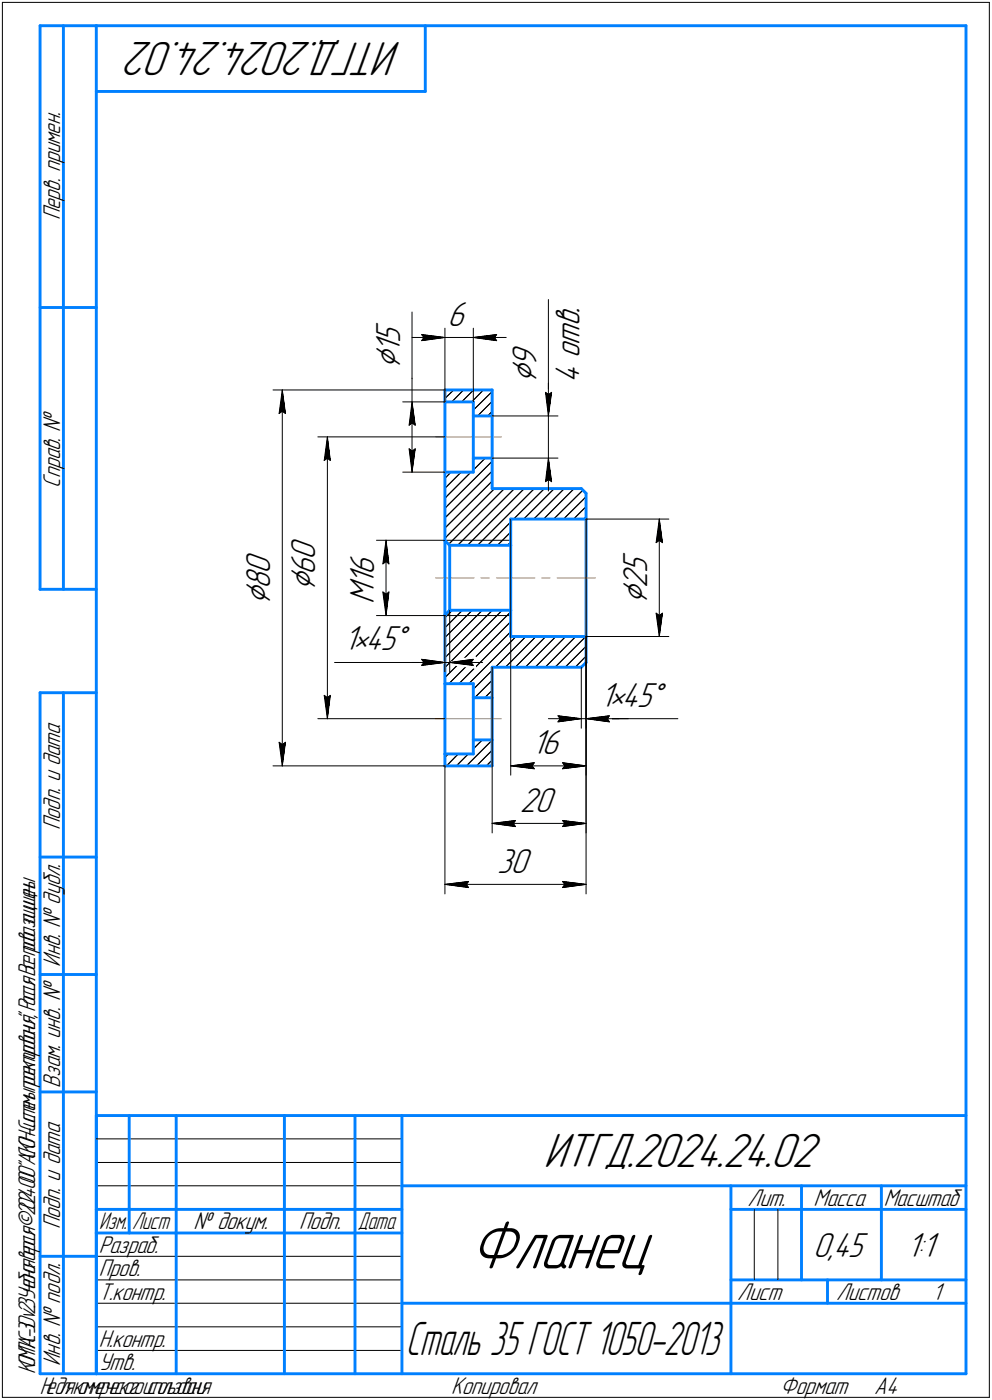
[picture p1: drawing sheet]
<svg xmlns="http://www.w3.org/2000/svg" width="211mm" height="298mm" viewBox="0 0 211 298" stroke-linecap="round" stroke-linejoin="round" font-family="sans-serif">
<defs><g id="words">
<text font-size="15.6" x="99.8" y="270.1">Фланец</text>
<g font-size="10.9">
<text x="85.4" y="9" transform="rotate(-180 85.4 9)">ИТГД.2024.24.02</text>
<text x="115.6" y="248.5">ИТГД.2024.24.02</text>
</g>
<text font-size="10.6" x="86.3" y="288.5">Сталь 35 ГОСТ 1050-2013</text>
<g font-size="8.5">
<text x="85.1" y="78.6" transform="rotate(-90 85.1 78.6)">⌀</text>
<text x="114.1" y="81.5" transform="rotate(-90 114.1 81.5)">⌀</text>
<text x="67.1" y="125.8" transform="rotate(-90 67.1 125.8)">⌀</text>
<text x="57.5" y="128.8" transform="rotate(-90 57.5 128.8)">⌀</text>
<text x="137.7" y="128.6" transform="rotate(-90 137.7 128.6)">⌀</text>
</g>
<g font-size="7.8">
<text x="95.2" y="69.3">6</text>
<text x="123.3" y="69.5" transform="rotate(-90 123.3 69.5)">в</text>
<text x="123.3" y="66.7" transform="rotate(-90 123.3 66.7)">.</text>
<text x="85.1" y="75.2" transform="rotate(-90 85.1 75.2)">1</text>
<text x="85.1" y="73" transform="rotate(-90 85.1 73)">5</text>
<text x="123.3" y="76.2" transform="rotate(-90 123.3 76.2)">о</text>
<text x="123.3" y="73.4" transform="rotate(-90 123.3 73.4)">т</text>
<text x="114.1" y="78.1" transform="rotate(-90 114.1 78.1)">9</text>
<text x="123.3" y="81.5" transform="rotate(-90 123.3 81.5)">4</text>
<text x="67.1" y="119.2" transform="rotate(-90 67.1 119.2)">0</text>
<text x="57.5" y="125.4" transform="rotate(-90 57.5 125.4)">8</text>
<text x="57.5" y="122.2" transform="rotate(-90 57.5 122.2)">0</text>
<text x="67.1" y="122.4" transform="rotate(-90 67.1 122.4)">6</text>
<text x="79.6" y="124.6" transform="rotate(-90 79.6 124.6)">1</text>
<text x="79.6" y="122.5" transform="rotate(-90 79.6 122.5)">6</text>
<text x="137.7" y="125.2" transform="rotate(-90 137.7 125.2)">2</text>
<text x="137.7" y="122" transform="rotate(-90 137.7 122)">5</text>
<text x="79.6" y="128.6" transform="rotate(-90 79.6 128.6)">M</text>
<text x="73.2" y="138.5">1•45°</text>
<text x="127.7" y="150.5">1•45°</text>
<text x="113.1" y="160.5">16</text>
<text x="110.6" y="172.8">20</text>
<text x="105.8" y="185.8">30</text>
<text x="173" y="267.5">0,45</text>
<text x="192.9" y="267.5">1:1</text>
</g>
<g font-size="5.5">
<text x="12.8" y="46.9" transform="rotate(-90 12.8 46.9)">Перв. примен.</text>
<text x="12.8" y="103.8" transform="rotate(-90 12.8 103.8)">Справ. №</text>
<text x="12.8" y="176.7" transform="rotate(-90 12.8 176.7)">Подп. и дата</text>
<text x="12.8" y="205.8" transform="rotate(-90 12.8 205.8)">Инв. № дубл.</text>
<text x="12.8" y="231.6" transform="rotate(-90 12.8 231.6)">Взам. инв. №</text>
<text x="159.1" y="256.8">Лит.</text>
<text x="173.1" y="256.8">Масса</text>
<text x="12.8" y="261.7" transform="rotate(-90 12.8 261.7)">Подп. и дата</text>
<text x="41.2" y="261.8">№ докум.</text>
<text x="63.6" y="261.8">Подп.</text>
<text x="21" y="266.8">Разраб.</text>
<text x="21" y="271.8">Пров.</text>
<text x="21" y="276.8">Т.контр.</text>
<text x="156.9" y="276.8">Лист</text>
<text x="177.9" y="276.8">Листов</text>
<text x="198.4" y="276.8">1</text>
<text x="21" y="286.8">Н.контр.</text>
<text x="12.8" y="290.8" transform="rotate(-90 12.8 290.8)">Инв. № подл.</text>
<text x="21" y="291.8">Утв.</text>
<text x="96" y="296.8">Копировал</text>
<text x="166" y="296.8">Формат</text>
<text x="186" y="296.8">A4</text>
</g>
<g font-size="5.4">
<text x="188" y="256.8">Масштаб</text>
<text x="21.1" y="261.8">Изм.</text>
<text x="28.1" y="261.8">Лист</text>
<text x="76.1" y="261.8">Дата</text>
<text x="7.5" y="292.5" transform="rotate(-90 7.5 292.5)">КОМПАС-3Dv23Учебнаяверсия©2024ООО&quot;АСКОН-Системыпроектирования&quot;,Россия.Всеправазащищены.</text>
<text x="8.5" y="296.7">Недлякоммерческогоиспользования</text>
</g>
</g></defs>
<g fill="none" stroke="#000" stroke-width=".21">
<path d="M.5 .5v297zM.5 .5h210zM210.5 .5v297zM87.7 66.4v14.2zM87.7 71.9h7zM89.7 71.2l5 .7zM89.7 71.2l.5 .7zM89.7 72.5l5-.6zM90.2 71.9l-.5 .6zM94.7 69.9v15.7zM94.7 71.9h6zM100.7 69.9v15.7z"/>
<path d="M100.7 71.9l5 .6zM100.7 71.9l5-.7zM100.7 71.9h7zM105.2 71.9l.5 .6zM105.7 71.2l-.5 .7zM116.7 63.8v19.7zM58.1 83h36.6zM59.4 88.1l.7-.6zM60.1 83l.6 5.1zM60.1 87.5l.6 .6zM60.1 83l-.7 5.1zM60.1 83v80.1z"/>
<path d="M67.6 93h27.1zM69 98l.7-.5zM69.7 93l.6 5zM69.7 97.5l.6 .5zM69.7 93l-.7 5zM69.7 93v60zM85.7 85.6h9zM87 90.5l.7-.5zM87 95.6l.7 4.9zM87 95.6l.7 .5zM87.7 80.5v5.1zM87.7 85.6l.6 4.9z"/>
<path d="M87.7 90l.6 .5zM87.7 85.6l-.7 4.9zM87.7 96.1l.6-.5zM87.7 85.6v14.9zM88.3 95.6l-.6 4.9zM94.7 84.8l1.8-1.8zM98.2 85.6l2.6-2.6zM98.6 83l-2.5 2.6zM100.7 97.9l.4-.4zM100.7 87.3l4-3.9zM101.6 88.6l3.1-3.1zM102.8 83l-2.4 2.6z"/>
<path d="M103.7 88.6l1-1zM104.7 88.6h14zM104.7 97.5h14zM116 83.5l.7 .5zM116 83.5l.7 5.1zM116.7 83.5v5.1zM116.7 84l.6-.5zM116.7 81.6v7zM116.7 97.5l-.7 5.1zM116.7 97.5l.6 5.1zM116.7 97.5v7zM116.7 88.6v8.9z"/>
<path d="M117.3 83.5l-.6 5.1zM80.1 115h14.6zM82.1 115l.6 5.1zM82.1 119.5l.6 .6zM82.1 115l-.7 5.1zM82.1 115v16.1zM85.7 100.5h9zM94.7 114.6l10.5-10.6zM94.7 112.4l10-10zM94.7 110.3l10-10zM94.7 108.2l10-10zM94.7 106.1l5.5-5.6z"/>
<path d="M94.7 104l3.4-3.5zM94.7 101.8l1.3-1.3zM94.7 115h14zM95.4 115.9l11.9-11.9zM97.4 116.1l12-12.1zM99.5 116.1l12-12.1zM100.7 100.1l2.5-2.6zM101.6 116.1l12.1-12.1zM105.8 116.1l2.9-2.8zM108 116.1l.7-.7zM108.7 111.1l-5 5zM108.7 110.5v54.5z"/>
<path d="M109.3 110.5l6.5-6.5zM111.4 110.5l6.5-6.5zM113.6 110.5l6.5-6.5zM115.7 110.5l6.4-6.5zM116 102.6l.7-.5zM116.7 102.1l.6 .5zM117.8 110.5l6.2-6.1zM119.9 110.5l4.8-4.7zM122 110.5l2.7-2.6zM124.2 110.5l.5-.5zM124.7 110.5h17.6zM124.7 110.5v54.5z"/>
<path d="M139.6 115.5l.7-.5zM140.3 110.5l.6 5zM140.3 115l.6 .5zM140.3 110.5l-.7 5zM140.3 110.5v25zM80.1 131.1h14.6zM81.4 120.1l.7-.6zM81.4 126l.7 5.1zM81.4 126l.7 .5zM82.1 126.5l.6-.5zM82.7 126l-.6 5.1zM94.7 137.9l7.9-8z"/>
<path d="M94.7 135.7l5.8-5.8zM94.7 133.7l3.7-3.8zM94.7 131.5l1.5-1.6zM94.7 131.1h14zM94.7 131v12zM95.7 129.9v13.1zM108.7 134.5l-11.1 11.1zM108.7 132.4l-13.2 13.2zM111.9 135.5l-6.5 6.6zM114 135.5l-6.5 6.6zM116.1 135.5l-6.5 6.6zM118.3 135.5l-6.5 6.6z"/>
<path d="M120.3 135.5l-6.5 6.6zM122.5 135.5l-6.5 6.6zM124.7 139.7l-2.3 2.4zM124.7 135.5h17.6zM124.7 135.5v41.8zM124.7 135.5v54.8zM139.6 130.6l.7 4.9zM139.6 130.6l.7 .5zM140.3 131.1l.6-.5zM140.9 130.6l-.6 4.9zM59.4 158l.7 5.1zM59.4 158l.7 .6z"/>
<path d="M60.1 158.6l.6-.6zM60.7 158l-.6 5.1zM67.6 153h27.1zM69 148.1l.7 4.9zM69 148.1l.7 .5zM69.7 148.6l.6-.5zM70.3 148.1l-.6 4.9zM71.2 141.1h18.5zM87.7 141.1h7zM89.7 141.1h5zM89.7 140.4l5 .7zM89.7 140.4l.5 .7z"/>
<path d="M89.7 141.7l5-.6zM90.2 141.1l-.5 .6zM94.7 144.3l14-14zM94.7 142.1l12.1-12.2zM94.7 140l10.1-10.1zM94.7 141.1h1zM95.7 141.1l5 .6zM95.7 141.1l5-.7zM95.7 141.1h7zM99.7 145.6l10.1-10.1zM100.2 141.1l.5 .6zM100.7 159.5l1.9-2z"/>
<path d="M100.7 146.8l4-4.1zM100.7 140.4l-.5 .7zM101 148.6l3.7-3.8zM103.1 148.6l1.6-1.6zM104.7 142.1v35.2zM116.7 153h7zM118.1 142.1l6.5-6.6zM118.7 152.4l5 .6zM118.7 152.4l.5 .6zM118.7 153.7l5-.7zM119.2 153l-.5 .7zM120.2 142.1l4.5-4.5z"/>
<path d="M123.7 142.1v13zM123.7 153h1zM124.7 153h9zM124.7 141.1v14zM124.7 153l5 .7zM124.7 153l5-.6zM124.7 153h7zM125.7 153h18.5zM129.2 153l.5 .7zM129.7 152.4l-.5 .6zM58.1 163.1h36.6zM94.7 161.2l.7-.7z"/>
<path d="M94.7 163.1v27.2zM97.1 163.1l2.5-2.6zM97.5 160.5l-2.5 2.6zM99.2 163.1l5.5-5.5zM101.4 163.1l3.3-3.4zM103.5 163.1l1.2-1.3zM104.7 175.3l5-.6zM104.7 175.3l5 .7zM104.7 175.3h20zM108.7 163.1l5-.7zM108.7 163.1l5 .6zM108.7 163.1h16z"/>
<path d="M109.2 175.3l.5 .7zM109.7 174.7l-.5 .6zM113.2 163.1l.5 .6zM113.7 162.4l-.5 .7zM119.7 163.7l5-.6zM119.7 162.4l.5 .7zM119.7 162.4l5 .7zM119.7 176l5-.7zM119.7 174.7l.5 .6zM119.7 174.7l5 .6zM120.2 163.1l-.5 .6zM120.2 175.3l-.5 .7z"/>
<path d="M94.7 188.3l5-.6zM94.7 188.3l5 .7zM94.7 188.3h30zM99.2 188.3l.5 .7zM99.7 187.7l-.5 .6zM119.7 189l5-.7zM119.7 187.7l.5 .6zM119.7 187.7l5 .6zM120.2 188.3l-.5 .7zM20.5 247.5h65zM20.5 252.5h65zM20.5 242.5h65z"/>
<path d="M160.5 257.5v15zM165.5 257.5v15zM20.5 267.5h65zM20.5 272.5h65zM20.5 277.5h65zM.5 297.5h210zM20.5 282.5h65zM20.5 287.5h65z"/>
</g>
<g fill="none" stroke="#0080ff" stroke-width=".62">
<path d="M8.5 5.5v120zM8.5 5.5h12zM13.5 5.5v120zM20.5 5.5v287zM20.5 5.5h185zM20.5 19.5h70zM90.5 5.5v14zM205.5 5.5v287zM8.5 65.5h12zM94.7 83h10zM94.7 85.6h6zM94.7 83v2.6z"/>
<path d="M94.7 85.6v14.9zM100.7 85.6v3zM100.7 88.6h4zM100.7 97.5v3zM100.7 97.5h4zM100.7 88.6v8.9zM104.7 83v5.6zM104.7 88.6v8.9zM104.7 97.5v6.5zM94.7 115.1l1 1zM94.7 100.5h6zM94.7 100.5v14.6z"/>
<path d="M94.7 115.1v15.9zM95.7 116.1h13zM95.7 116.1v13.8zM104.7 104h19zM108.7 116.1v13.8zM108.7 110.5v5.6zM108.7 110.5h16zM123.7 104l1 1zM124.7 110.5v25zM124.7 105v5.5zM8.5 125.5h12zM94.7 131l1-1.1z"/>
<path d="M94.7 131v14.6zM95.7 129.9h13zM108.7 129.9v5.6zM108.7 135.5h16zM124.7 135.5v5.6zM8.5 147.5v145zM8.5 147.5h12zM13.5 147.5v145zM94.7 145.6h6zM94.7 145.6v14.9zM100.7 148.6h4zM100.7 157.5h4z"/>
<path d="M100.7 157.5v3zM100.7 145.6v3zM100.7 148.6v8.9zM104.7 142.1h19zM104.7 157.5v5.6zM104.7 142.1v6.5zM104.7 148.6v8.9zM124.7 141.1l-1 1zM94.7 163.1h10zM94.7 160.5v2.6zM94.7 160.5h6zM8.5 182.5h12z"/>
<path d="M8.5 207.5h12zM8.5 232.5h12zM20.5 237.5h185zM20.5 237.5v55zM27.5 237.5v25zM37.5 237.5v55zM60.5 237.5v55zM75.5 237.5v55zM85.5 237.5v55zM20.5 257.5h65zM85.5 252.5h120zM155.5 252.5v40z"/>
<path d="M155.5 257.5h15zM170.5 252.5v20zM170.5 257.5h35zM187.5 252.5v20zM8.5 267.5h12zM20.5 262.5h65zM85.5 277.5h70zM155.5 277.5h50zM155.5 272.5h50zM176.1 272.5v5zM8.5 292.5h12zM20.5 292.5h185z"/>
</g>
<path d="M92.7 93h14zM92.7 123h8.2zM102.3 123h1.8zM105.6 123h8.2zM115.3 123h1.7zM118.5 123h8.2zM92.7 153h14z" fill="none" stroke="#ff8000" stroke-width=".21"/>
<g fill="#fff" stroke="#fff" stroke-width=".21">
<path d="M51.8 117.2h7.2zM51.8 117.3h7.2zM51.8 117.3h7.2zM51.8 117.4h7.2zM51.8 117.5h7.2zM51.8 117.5h7.2zM51.8 117.6h7.2zM51.8 117.6h7.2zM51.8 117.7h7.2zM51.8 117.7h7.2zM51.8 117.8h7.2zM51.8 117.9h7.2zM51.8 117.9h7.2zM51.8 118h7.2zM51.8 118h7.2zM51.8 118.1h7.2zM51.8 118.1h7.2zM51.8 118.2h7.2zM51.8 118.3h7.2zM51.8 118.3h7.2zM51.8 118.4h7.2zM51.8 118.4h7.2zM51.8 118.5h7.2zM51.8 118.5h7.2zM51.8 118.6h7.2zM51.8 118.6h7.2zM51.8 118.7h7.2zM51.8 118.8h7.2zM51.8 118.8h7.2zM51.8 118.9h7.2zM51.8 118.9h7.2zM51.8 119h7.2zM51.8 119h7.2zM51.8 119.1h7.2zM51.8 119.2h7.2zM51.8 119.2h7.2zM51.8 119.3h7.2zM51.8 119.3h7.2zM51.8 119.4h7.2zM51.8 119.4h7.2zM51.8 119.5h7.2zM51.8 119.5h7.2zM51.8 119.6h7.2zM51.8 119.7h7.2zM51.8 119.7h7.2zM51.8 119.8h7.2zM51.8 119.8h7.2zM51.8 119.9h7.2zM51.8 119.9h7.2zM51.8 120h7.2zM51.8 120.1h7.2zM51.8 120.1h7.2zM51.8 120.2h7.2zM51.8 120.2h7.2zM51.8 120.3h7.2zM51.8 120.3h7.2zM51.8 120.4h7.2zM51.8 120.5h7.2zM51.8 120.5h7.2zM51.8 120.6h7.2zM51.8 120.6h7.2zM51.8 120.7h7.2zM51.8 120.7h7.2zM51.8 120.8h7.2zM51.8 120.8h7.2zM51.8 120.9h7.2zM51.8 121h7.2zM51.8 121h7.2zM51.8 121.1h7.2zM51.8 121.1h7.2zM51.8 121.2h7.2zM51.8 121.2h7.2zM51.8 121.3h7.2zM51.8 121.4h7.2zM51.8 121.4h7.2zM51.8 121.5h7.2zM51.8 121.5h7.2zM51.8 121.6h7.2zM51.8 121.6h7.2zM51.8 121.7h7.2zM51.8 121.8h7.2zM51.8 121.8h7.2zM51.8 121.9h7.2zM51.8 121.9h7.2zM51.8 122h7.2zM51.8 122h7.2zM51.8 122.1h7.2zM51.8 122.1h7.2zM51.8 122.2h7.2zM51.8 122.3h7.2zM51.8 122.3h7.2zM51.8 122.4h7.2zM51.8 122.4h7.2zM51.8 122.5h7.2zM51.8 122.5h7.2zM51.8 122.6h7.2zM51.8 122.7h7.2zM51.8 122.7h7.2zM51.8 122.8h7.2zM51.8 122.8h7.2zM51.8 122.9h7.2zM51.8 122.9h7.2zM51.8 123h7.2zM51.8 123h7.2zM51.8 123.1h7.2zM51.8 123.2h7.2zM51.8 123.2h7.2zM51.8 123.3h7.2zM51.8 123.3h7.2zM51.8 123.4h7.2zM51.8 123.4h7.2zM51.8 123.5h7.2zM51.8 123.6h7.2zM51.8 123.6h7.2zM51.8 123.7h7.2zM51.8 123.7h7.2zM51.8 123.8h7.2zM51.8 123.8h7.2zM51.8 123.9h7.2zM51.8 124h7.2zM51.8 124h7.2zM51.8 124.1h7.2zM51.8 124.1h7.2zM51.8 124.2h7.2zM51.8 124.2h7.2zM51.8 124.3h7.2zM51.8 124.3h7.2zM51.8 124.4h7.2zM51.8 124.5h7.2zM51.8 124.5h7.2zM51.8 124.6h7.2zM51.8 124.6h7.2zM51.8 124.7h7.2zM51.8 124.7h7.2zM51.8 124.8h7.2zM51.8 124.9h7.2zM51.8 124.9h7.2zM51.8 125h7.2zM51.8 125h7.2zM51.8 125.1h7.2zM51.8 125.1h7.2zM51.8 125.2h7.2zM51.8 125.3h7.2zM51.8 125.3h7.2zM51.8 125.4h7.2zM51.8 125.4h7.2zM51.8 125.5h7.2zM51.8 125.5h7.2zM51.8 125.6h7.2zM51.8 125.6h7.2zM51.8 125.7h7.2zM51.8 125.8h7.2zM51.8 125.8h7.2zM51.8 125.9h7.2zM51.8 125.9h7.2zM51.8 126h7.2zM51.8 126h7.2zM51.8 126.1h7.2zM51.8 126.2h7.2zM51.8 126.2h7.2zM51.8 126.3h7.2zM51.8 126.3h7.2zM51.8 126.4h7.2zM51.8 126.4h7.2zM51.8 126.5h7.2zM51.8 126.5h7.2zM51.8 126.6h7.2zM51.8 126.7h7.2zM51.8 126.7h7.2zM51.8 126.8h7.2zM51.8 126.8h7.2zM51.8 126.9h7.2zM51.8 126.9h7.2zM51.8 127h7.2zM51.8 127.1h7.2zM51.8 127.1h7.2zM51.8 127.2h7.2zM51.8 127.2h7.2zM51.8 127.3h7.2zM51.8 127.3h7.2zM51.8 127.4h7.2zM51.8 127.5h7.2zM51.8 127.5h7.2zM51.8 127.6h7.2zM51.8 127.6h7.2zM51.8 127.7h7.2zM51.8 127.7h7.2zM51.8 127.8h7.2zM51.8 127.8h7.2zM51.8 127.9h7.2zM51.8 128h7.2zM51.8 128h7.2zM51.8 128.1h7.2zM51.8 128.1h7.2zM51.8 128.2h7.2zM51.8 128.2h7.2zM51.8 128.3h7.2zM51.8 128.4h7.2zM51.8 128.4h7.2zM51.8 128.5h7.2zM51.8 128.5h7.2zM51.8 128.6h7.2zM51.8 128.6h7.2zM51.8 128.7h7.2zM51.8 128.7h7.2zM51.8 128.8h7.2z"/>
<path d="M60 83.2h.2zM60 83.3h.2zM59.9 83.3h.3zM59.9 83.4h.3zM59.9 83.4h.3zM59.9 83.5h.4zM59.9 83.5h.4zM59.8 83.6h.5zM59.8 83.7h.5zM59.8 83.7h.5zM59.8 83.8h.6zM59.8 83.8h.6zM59.7 83.9h.8zM59.7 83.9h.8zM59.7 84h.8zM59.7 84h.8zM59.7 84.1h.8zM59.6 84.2h1zM59.6 84.2h1zM59.6 84.3h1zM59.5 84.3h1.1zM59.5 84.4h1.1zM59.5 84.4h1.2zM59.5 84.5h1.2zM59.5 84.6h1.2zM59.4 84.6h1.3zM59.4 84.7h1.3zM59.4 84.7h1.4zM59.4 84.8h1.4zM59.3 84.8h1.5zM59.3 84.9h1.5zM59.3 84.9h1.5zM59.3 85h1.5zM59.3 85.1h1.5zM59.3 85.1h1.5zM59.3 85.2h1.5zM59.3 85.2h1.5zM59.3 85.3h1.6zM59.3 85.3h1.6zM59.3 85.4h1.6zM59.3 85.5h1.6zM59.3 85.5h1.6zM59.3 85.6h1.6zM59.3 85.6h1.6zM59.2 85.7h1.8zM59.2 85.7h1.8zM59.2 85.8h1.8zM59.2 85.9h1.8zM59.2 85.9h1.8zM59.2 86h1.8zM59.2 86h1.8zM59.2 86.1h1.8zM59.2 86.1h1.8zM59.2 86.2h1.8zM59.2 86.2h1.8zM59.2 86.3h1.8zM59.2 86.4h1.8zM59.2 86.4h1.8zM59.2 86.5h1.8zM59.1 86.5h2zM59.1 86.6h2zM59.1 86.6h2zM59.1 86.7h2zM59.1 86.8h2zM59.1 86.8h2zM59.1 86.9h2zM59 86.9h2.1zM59 87h2.1zM59 87h2.1zM59 87.1h2.1zM59 87.2h2.1zM59 87.2h2.1zM59 87.3h2.1zM59 87.3h2.1zM59 87.4h2.2zM59 87.4h2.2zM59 87.5h2.2zM59 87.5h2.2zM59 87.6h2.2zM59 87.7h2.2zM59 87.7h2.2zM58.9 87.8h2.3zM58.9 87.8h2.3zM58.9 87.9h2.3zM58.9 87.9h2.3zM58.9 88h2.3zM58.9 88.1h2.3zM58.9 88.1h2.3zM58.9 88.2h2.4zM58.9 88.2h2.4zM58.9 88.3h2.4zM58.9 88.3h2.4zM58.9 88.4h2.4zM58.9 88.4h2.4zM58.9 88.5h2.4z"/>
<path d="M58.8 157.5h2.5zM58.9 157.6h2.4zM58.9 157.6h2.4zM58.9 157.7h2.4zM58.9 157.8h2.4zM58.9 157.8h2.4zM58.9 157.9h2.4zM58.9 157.9h2.4zM58.9 158h2.3zM58.9 158h2.3zM58.9 158.1h2.3zM58.9 158.2h2.3zM58.9 158.2h2.3zM58.9 158.3h2.3zM58.9 158.3h2.3zM59 158.4h2.2zM59 158.4h2.2zM59 158.5h2.2zM59 158.6h2.2zM59 158.6h2.2zM59 158.7h2.2zM59 158.7h2.2zM59 158.8h2.1zM59 158.8h2.1zM59 158.9h2.1zM59 158.9h2.1zM59 159h2.1zM59 159.1h2.1zM59 159.1h2.1zM59 159.2h2.1zM59.1 159.2h2zM59.1 159.3h2zM59.1 159.3h2zM59.1 159.4h2zM59.1 159.5h2zM59.1 159.5h2zM59.1 159.6h2zM59.2 159.6h1.8zM59.2 159.7h1.8zM59.2 159.7h1.8zM59.2 159.8h1.8zM59.2 159.9h1.8zM59.2 159.9h1.8zM59.2 160h1.8zM59.2 160h1.8zM59.2 160.1h1.8zM59.2 160.1h1.8zM59.2 160.2h1.8zM59.2 160.2h1.8zM59.2 160.3h1.8zM59.2 160.4h1.8zM59.2 160.4h1.8zM59.3 160.5h1.6zM59.3 160.5h1.6zM59.3 160.6h1.6zM59.3 160.6h1.6zM59.3 160.7h1.6zM59.3 160.8h1.6zM59.3 160.8h1.6zM59.3 160.9h1.5zM59.3 160.9h1.5zM59.3 161h1.5zM59.3 161h1.5zM59.3 161.1h1.5zM59.3 161.1h1.5zM59.3 161.2h1.5zM59.3 161.3h1.5zM59.4 161.3h1.4zM59.4 161.4h1.4zM59.4 161.4h1.3zM59.4 161.5h1.3zM59.5 161.5h1.2zM59.5 161.6h1.2zM59.5 161.7h1.2zM59.5 161.7h1.1zM59.5 161.8h1.1zM59.6 161.8h1zM59.6 161.9h1zM59.6 161.9h1zM59.7 162h.8zM59.7 162.1h.8zM59.7 162.1h.8zM59.7 162.2h.8zM59.7 162.2h.8zM59.8 162.3h.6zM59.8 162.3h.6zM59.8 162.4h.5zM59.8 162.4h.5zM59.8 162.5h.5zM59.9 162.6h.4zM59.9 162.6h.4zM59.9 162.7h.3zM59.9 162.7h.3zM59.9 162.8h.3zM60 162.8h.2zM60 162.9h.2z"/>
<path d="M61.4 114.2h7.2zM61.4 114.3h7.2zM61.4 114.4h7.2zM61.4 114.4h7.2zM61.4 114.5h7.2zM61.4 114.5h7.2zM61.4 114.6h7.2zM61.4 114.6h7.2zM61.4 114.7h7.2zM61.4 114.8h7.2zM61.4 114.8h7.2zM61.4 114.9h7.2zM61.4 114.9h7.2zM61.4 115h7.2zM61.4 115h7.2zM61.4 115.1h7.2zM61.4 115.1h7.2zM61.4 115.2h7.2zM61.4 115.3h7.2zM61.4 115.3h7.2zM61.4 115.4h7.2zM61.4 115.4h7.2zM61.4 115.5h7.2zM61.4 115.5h7.2zM61.4 115.6h7.2zM61.4 115.7h7.2zM61.4 115.7h7.2zM61.4 115.8h7.2zM61.4 115.8h7.2zM61.4 115.9h7.2zM61.4 115.9h7.2zM61.4 116h7.2zM61.4 116h7.2zM61.4 116.1h7.2zM61.4 116.2h7.2zM61.4 116.2h7.2zM61.4 116.3h7.2zM61.4 116.3h7.2zM61.4 116.4h7.2zM61.4 116.4h7.2zM61.4 116.5h7.2zM61.4 116.6h7.2zM61.4 116.6h7.2zM61.4 116.7h7.2zM61.4 116.7h7.2zM61.4 116.8h7.2zM61.4 116.8h7.2zM61.4 116.9h7.2zM61.4 117h7.2zM61.4 117h7.2zM61.4 117.1h7.2zM61.4 117.1h7.2zM61.4 117.2h7.2zM61.4 117.2h7.2zM61.4 117.3h7.2zM61.4 117.3h7.2zM61.4 117.4h7.2zM61.4 117.5h7.2zM61.4 117.5h7.2zM61.4 117.6h7.2zM61.4 117.6h7.2zM61.4 117.7h7.2zM61.4 117.7h7.2zM61.4 117.8h7.2zM61.4 117.9h7.2zM61.4 117.9h7.2zM61.4 118h7.2zM61.4 118h7.2zM61.4 118.1h7.2zM61.4 118.1h7.2zM61.4 118.2h7.2zM61.4 118.3h7.2zM61.4 118.3h7.2zM61.4 118.4h7.2zM61.4 118.4h7.2zM61.4 118.5h7.2zM61.4 118.5h7.2zM61.4 118.6h7.2zM61.4 118.6h7.2zM61.4 118.7h7.2zM61.4 118.8h7.2zM61.4 118.8h7.2zM61.4 118.9h7.2zM61.4 118.9h7.2zM61.4 119h7.2zM61.4 119h7.2zM61.4 119.1h7.2zM61.4 119.2h7.2zM61.4 119.2h7.2zM61.4 119.3h7.2zM61.4 119.3h7.2zM61.4 119.4h7.2zM61.4 119.4h7.2zM61.4 119.5h7.2zM61.4 119.5h7.2zM61.4 119.6h7.2zM61.4 119.7h7.2zM61.4 119.7h7.2zM61.4 119.8h7.2zM61.4 119.8h7.2zM61.4 119.9h7.2zM61.4 119.9h7.2zM61.4 120h7.2zM61.4 120.1h7.2zM61.4 120.1h7.2zM61.4 120.2h7.2zM61.4 120.2h7.2zM61.4 120.3h7.2zM61.4 120.3h7.2zM61.4 120.4h7.2zM61.4 120.5h7.2zM61.4 120.5h7.2zM61.4 120.6h7.2zM61.4 120.6h7.2zM61.4 120.7h7.2zM61.4 120.7h7.2zM61.4 120.8h7.2zM61.4 120.8h7.2zM61.4 120.9h7.2zM61.4 121h7.2zM61.4 121h7.2zM61.4 121.1h7.2zM61.4 121.1h7.2zM61.4 121.2h7.2zM61.4 121.2h7.2zM61.4 121.3h7.2zM61.4 121.4h7.2zM61.4 121.4h7.2zM61.4 121.5h7.2zM61.4 121.5h7.2zM61.4 121.6h7.2zM61.4 121.6h7.2zM61.4 121.7h7.2zM61.4 121.8h7.2zM61.4 121.8h7.2zM61.4 121.9h7.2zM61.4 121.9h7.2zM61.4 122h7.2zM61.4 122h7.2zM61.4 122.1h7.2zM61.4 122.1h7.2zM61.4 122.2h7.2zM61.4 122.3h7.2zM61.4 122.3h7.2zM61.4 122.4h7.2zM61.4 122.4h7.2zM61.4 122.5h7.2zM61.4 122.5h7.2zM61.4 122.6h7.2zM61.4 122.7h7.2zM61.4 122.7h7.2zM61.4 122.8h7.2zM61.4 122.8h7.2zM61.4 122.9h7.2zM61.4 122.9h7.2zM61.4 123h7.2zM61.4 123h7.2zM61.4 123.1h7.2zM61.4 123.2h7.2zM61.4 123.2h7.2zM61.4 123.3h7.2zM61.4 123.3h7.2zM61.4 123.4h7.2zM61.4 123.4h7.2zM61.4 123.5h7.2zM61.4 123.6h7.2zM61.4 123.6h7.2zM61.4 123.7h7.2zM61.4 123.7h7.2zM61.4 123.8h7.2zM61.4 123.8h7.2zM61.4 123.9h7.2zM61.4 124h7.2zM61.4 124h7.2zM61.4 124.1h7.2zM61.4 124.1h7.2zM61.4 124.2h7.2zM61.4 124.2h7.2zM61.4 124.3h7.2zM61.4 124.3h7.2zM61.4 124.4h7.2zM61.4 124.5h7.2zM61.4 124.5h7.2zM61.4 124.6h7.2zM61.4 124.6h7.2zM61.4 124.7h7.2zM61.4 124.7h7.2zM61.4 124.8h7.2zM61.4 124.9h7.2zM61.4 124.9h7.2zM61.4 125h7.2zM61.4 125h7.2zM61.4 125.1h7.2zM61.4 125.1h7.2zM61.4 125.2h7.2zM61.4 125.3h7.2zM61.4 125.3h7.2zM61.4 125.4h7.2zM61.4 125.4h7.2zM61.4 125.5h7.2zM61.4 125.5h7.2zM61.4 125.6h7.2zM61.4 125.6h7.2zM61.4 125.7h7.2zM61.4 125.8h7.2zM61.4 125.8h7.2z"/>
<path d="M69.6 93.2h.2zM69.6 93.2h.2zM69.5 93.3h.3zM69.5 93.4h.3zM69.5 93.4h.3zM69.5 93.5h.4zM69.5 93.5h.4zM69.4 93.6h.5zM69.4 93.6h.5zM69.4 93.7h.5zM69.4 93.8h.6zM69.3 93.8h.7zM69.3 93.9h.7zM69.3 93.9h.7zM69.3 94h.7zM69.3 94h.8zM69.2 94.1h.9zM69.2 94.1h1zM69.1 94.2h1.1zM69.1 94.3h1.1zM69.1 94.3h1.1zM69.1 94.4h1.1zM69.1 94.4h1.2zM69 94.5h1.3zM69 94.5h1.3zM69 94.6h1.3zM69 94.7h1.3zM68.9 94.7h1.5zM68.9 94.8h1.5zM68.9 94.8h1.5zM68.9 94.9h1.5zM68.9 94.9h1.5zM68.9 95h1.5zM68.9 95.1h1.5zM68.9 95.1h1.5zM68.9 95.2h1.5zM68.9 95.2h1.5zM68.9 95.3h1.5zM68.8 95.3h1.7zM68.8 95.4h1.7zM68.8 95.4h1.7zM68.8 95.5h1.7zM68.8 95.6h1.7zM68.8 95.6h1.7zM68.8 95.7h1.7zM68.8 95.7h1.7zM68.7 95.8h1.9zM68.7 95.8h1.9zM68.7 95.9h1.9zM68.7 96h1.9zM68.7 96h1.9zM68.7 96.1h1.9zM68.7 96.1h1.9zM68.7 96.2h1.9zM68.7 96.2h1.9zM68.7 96.3h1.9zM68.7 96.4h1.9zM68.7 96.4h1.9zM68.7 96.5h1.9zM68.7 96.5h1.9zM68.7 96.6h1.9zM68.7 96.6h1.9zM68.6 96.7h2zM68.6 96.7h2.1zM68.6 96.8h2.1zM68.6 96.9h2.1zM68.6 96.9h2.1zM68.6 97h2.1zM68.6 97h2.1zM68.6 97.1h2.1zM68.6 97.1h2.1zM68.6 97.2h2.1zM68.6 97.3h2.1zM68.6 97.3h2.1zM68.6 97.4h2.1zM68.6 97.4h2.1zM68.6 97.5h2.1zM68.6 97.5h2.1zM68.6 97.6h2.1zM68.5 97.6h2.3zM68.5 97.7h2.3zM68.5 97.8h2.3zM68.5 97.8h2.3zM68.5 97.9h2.3zM68.5 97.9h2.3zM68.5 98h2.3zM68.5 98h2.3zM68.5 98.1h2.3zM68.5 98.2h2.3zM68.5 98.2h2.3zM68.5 98.3h2.3zM68.5 98.3h2.3zM68.5 98.4h2.3zM68.5 98.4h2.3zM68.5 98.5h2.3z"/>
<path d="M68.4 147.5h2.4zM68.5 147.6h2.3zM68.5 147.7h2.3zM68.5 147.7h2.3zM68.5 147.8h2.3zM68.5 147.8h2.3zM68.5 147.9h2.3zM68.5 147.9h2.3zM68.5 148h2.3zM68.5 148.1h2.3zM68.5 148.1h2.3zM68.5 148.2h2.3zM68.5 148.2h2.3zM68.5 148.3h2.3zM68.5 148.3h2.3zM68.5 148.4h2.3zM68.5 148.4h2.3zM68.6 148.5h2.1zM68.6 148.6h2.1zM68.6 148.6h2.1zM68.6 148.7h2.1zM68.6 148.7h2.1zM68.6 148.8h2.1zM68.6 148.8h2.1zM68.6 148.9h2.1zM68.6 149h2.1zM68.6 149h2.1zM68.6 149.1h2.1zM68.6 149.1h2.1zM68.6 149.2h2.1zM68.6 149.2h2.1zM68.6 149.3h2.1zM68.6 149.4h2.1zM68.6 149.4h2zM68.7 149.5h1.9zM68.7 149.5h1.9zM68.7 149.6h1.9zM68.7 149.6h1.9zM68.7 149.7h1.9zM68.7 149.7h1.9zM68.7 149.8h1.9zM68.7 149.9h1.9zM68.7 149.9h1.9zM68.7 150h1.9zM68.7 150h1.9zM68.7 150.1h1.9zM68.7 150.1h1.9zM68.7 150.2h1.9zM68.7 150.3h1.9zM68.7 150.3h1.9zM68.8 150.4h1.7zM68.8 150.4h1.7zM68.8 150.5h1.7zM68.8 150.5h1.7zM68.8 150.6h1.7zM68.8 150.7h1.7zM68.8 150.7h1.7zM68.8 150.8h1.7zM68.9 150.8h1.5zM68.9 150.9h1.5zM68.9 150.9h1.5zM68.9 151h1.5zM68.9 151h1.5zM68.9 151.1h1.5zM68.9 151.2h1.5zM68.9 151.2h1.5zM68.9 151.3h1.5zM68.9 151.3h1.5zM68.9 151.4h1.5zM69 151.4h1.3zM69 151.5h1.3zM69 151.6h1.3zM69 151.6h1.3zM69.1 151.7h1.2zM69.1 151.7h1.1zM69.1 151.8h1.1zM69.1 151.8h1.1zM69.1 151.9h1.1zM69.2 151.9h.9zM69.2 152h.9zM69.3 152.1h.8zM69.3 152.1h.7zM69.3 152.2h.7zM69.3 152.2h.7zM69.4 152.3h.6zM69.4 152.3h.6zM69.4 152.4h.5zM69.4 152.5h.5zM69.4 152.5h.5zM69.5 152.6h.4zM69.5 152.6h.3zM69.5 152.7h.3zM69.5 152.7h.3zM69.6 152.8h.2zM69.6 152.9h.2z"/>
<path d="M74 117.5h7.1zM74 117.6h7.1zM74 117.6h7.1zM74 117.7h7.1zM74 117.7h7.1zM74 117.8h7.1zM74 117.9h7.1zM74 117.9h7.1zM74 118h7.1zM74 118h7.1zM74 118.1h7.1zM74 118.1h7.1zM74 118.2h7.1zM74 118.3h7.1zM74 118.3h7.1zM74 118.4h7.1zM74 118.4h7.1zM74 118.5h7.1zM74 118.5h7.1zM74 118.6h7.1zM74 118.6h7.1zM74 118.7h7.1zM74 118.8h7.1zM74 118.8h7.1zM74 118.9h7.1zM74 118.9h7.1zM74 119h7.1zM74 119h7.1zM74 119.1h7.1zM74 119.2h7.1zM74 119.2h7.1zM74 119.3h7.1zM74 119.3h7.1zM74 119.4h7.1zM74 119.4h7.1zM74 119.5h7.1zM74 119.5h7.1zM74 119.6h7.1zM74 119.7h7.1zM74 119.7h7.1zM74 119.8h7.1zM74 119.8h7.1zM74 119.9h7.1zM74 119.9h7.1zM74 120h7.1zM74 120.1h7.1zM74 120.1h7.1zM74 120.2h7.1zM74 120.2h7.1zM74 120.3h7.1zM74 120.3h7.1zM74 120.4h7.1zM74 120.5h7.1zM74 120.5h7.1zM74 120.6h7.1zM74 120.6h7.1zM74 120.7h7.1zM74 120.7h7.1zM74 120.8h7.1zM74 120.8h7.1zM74 120.9h7.1zM74 121h7.1zM74 121h7.1zM74 121.1h7.1zM74 121.1h7.1zM74 121.2h7.1zM74 121.2h7.1zM74 121.3h7.1zM74 121.4h7.1zM74 121.4h7.1zM74 121.5h7.1zM74 121.5h7.1zM74 121.6h7.1zM74 121.6h7.1zM74 121.7h7.1zM74 121.8h7.1zM74 121.8h7.1zM74 121.9h7.1zM74 121.9h7.1zM74 122h7.1zM74 122h7.1zM74 122.1h7.1zM74 122.1h7.1zM74 122.2h7.1zM74 122.3h7.1zM74 122.3h7.1zM74 122.4h7.1zM74 122.4h7.1zM74 122.5h7.1zM74 122.5h7.1zM74 122.6h7.1zM74 122.7h7.1zM74 122.7h7.1zM74 122.8h7.1zM74 122.8h7.1zM74 122.9h7.1zM74 122.9h7.1zM74 123h7.1zM74 123h7.1zM74 123.1h7.1zM74 123.2h7.1zM74 123.2h7.1zM74 123.3h7.1zM74 123.3h7.1zM74 123.4h7.1zM74 123.4h7.1zM74 123.5h7.1zM74 123.6h7.1zM74 123.6h7.1zM74 123.7h7.1zM74 123.7h7.1zM74 123.8h7.1zM74 123.8h7.1zM74 123.9h7.1zM74 124h7.1zM74 124h7.1zM74 124.1h7.1zM74 124.1h7.1zM74 124.2h7.1zM74 124.2h7.1zM74 124.3h7.1zM74 124.3h7.1zM74 124.4h7.1zM74 124.5h7.1zM74 124.5h7.1zM74 124.6h7.1zM74 124.6h7.1zM74 124.7h7.1zM74 124.7h7.1zM74 124.8h7.1zM74 124.9h7.1zM74 124.9h7.1zM74 125h7.1zM74 125h7.1zM74 125.1h7.1zM74 125.1h7.1zM74 125.2h7.1zM74 125.3h7.1zM74 125.3h7.1zM74 125.4h7.1zM74 125.4h7.1zM74 125.5h7.1zM74 125.5h7.1zM74 125.6h7.1zM74 125.6h7.1zM74 125.7h7.1zM74 125.8h7.1zM74 125.8h7.1zM74 125.9h7.1zM74 125.9h7.1zM74 126h7.1zM74 126h7.1zM74 126.1h7.1zM74 126.2h7.1zM74 126.2h7.1zM74 126.3h7.1zM74 126.3h7.1zM74 126.4h7.1zM74 126.4h7.1zM74 126.5h7.1zM74 126.5h7.1zM74 126.6h7.1zM74 126.7h7.1zM74 126.7h7.1zM74 126.8h7.1zM74 126.8h7.1zM74 126.9h7.1zM74 126.9h7.1zM74 127h7.1zM74 127.1h7.1zM74 127.1h7.1zM74 127.2h7.1zM74 127.2h7.1zM74 127.3h7.1zM74 127.3h7.1zM74 127.4h7.1zM74 127.5h7.1zM74 127.5h7.1zM74 127.6h7.1zM74 127.6h7.1zM74 127.7h7.1zM74 127.7h7.1zM74 127.8h7.1zM74 127.8h7.1zM74 127.9h7.1zM74 128h7.1zM74 128h7.1zM74 128.1h7.1zM74 128.1h7.1zM74 128.2h7.1zM74 128.2h7.1zM74 128.3h7.1zM74 128.4h7.1zM74 128.4h7.1zM74 128.5h7.1zM74 128.5h7.1z"/>
<path d="M82.1 115.2h.1zM82.1 115.3h.1zM82 115.3h.3zM82 115.4h.3zM82 115.4h.3zM82 115.5h.4zM82 115.5h.4zM81.9 115.6h.5zM81.9 115.7h.5zM81.9 115.7h.5zM81.8 115.8h.7zM81.8 115.8h.7zM81.8 115.9h.7zM81.8 115.9h.7zM81.8 116h.7zM81.7 116h.9zM81.7 116.1h.9zM81.7 116.2h.9zM81.7 116.2h.9zM81.7 116.3h.9zM81.6 116.3h1.1zM81.6 116.4h1.1zM81.6 116.4h1.1zM81.6 116.5h1.1zM81.6 116.6h1.1zM81.5 116.6h1.3zM81.5 116.7h1.3zM81.4 116.7h1.5zM81.4 116.8h1.5zM81.4 116.8h1.5zM81.4 116.9h1.5zM81.4 117h1.5zM81.4 117h1.5zM81.4 117.1h1.5zM81.4 117.1h1.5zM81.4 117.2h1.5zM81.4 117.2h1.5zM81.3 117.3h1.6zM81.3 117.3h1.7zM81.3 117.4h1.7zM81.3 117.5h1.7zM81.3 117.5h1.7zM81.3 117.6h1.7zM81.3 117.6h1.7zM81.3 117.7h1.7zM81.3 117.7h1.7zM81.3 117.8h1.7zM81.3 117.9h1.7zM81.3 117.9h1.7zM81.3 118h1.7zM81.3 118h1.7zM81.2 118.1h1.8zM81.2 118.1h1.8zM81.2 118.2h1.8zM81.2 118.3h1.9zM81.2 118.3h1.9zM81.2 118.4h1.9zM81.2 118.4h1.9zM81.2 118.5h1.9zM81.2 118.5h1.9zM81.2 118.6h1.9zM81.2 118.6h1.9zM81.2 118.7h1.9zM81.2 118.8h1.9zM81.2 118.8h1.9zM81.2 118.9h1.9zM81.1 118.9h2zM81.1 119h2zM81.1 119h2zM81.1 119.1h2zM81.1 119.2h2zM81.1 119.2h2.1zM81.1 119.3h2.1zM81.1 119.3h2.1zM81.1 119.4h2.1zM81.1 119.4h2.1zM81.1 119.5h2.1zM81.1 119.5h2.1zM81.1 119.6h2.1zM81.1 119.7h2.2zM81.1 119.7h2.2zM81 119.8h2.3zM81 119.8h2.3zM81 119.9h2.3zM81 119.9h2.3zM81 120h2.3zM81 120.1h2.3zM81 120.1h2.3zM80.9 120.2h2.4zM80.9 120.2h2.4zM80.9 120.3h2.4zM80.9 120.3h2.4zM80.9 120.4h2.4zM80.9 120.5h2.4zM80.9 120.5h2.4z"/>
<path d="M80.9 125.5h2.4zM80.9 125.6h2.4zM80.9 125.6h2.4zM80.9 125.7h2.4zM80.9 125.8h2.4zM80.9 125.8h2.4zM80.9 125.9h2.4zM80.9 125.9h2.4zM81 126h2.3zM81 126h2.3zM81 126.1h2.3zM81 126.2h2.3zM81 126.2h2.3zM81 126.3h2.3zM81 126.3h2.3zM81.1 126.4h2.2zM81.1 126.4h2.2zM81.1 126.5h2.1zM81.1 126.5h2.1zM81.1 126.6h2.1zM81.1 126.7h2.1zM81.1 126.7h2.1zM81.1 126.8h2.1zM81.1 126.8h2.1zM81.1 126.9h2.1zM81.1 126.9h2zM81.1 127h2zM81.1 127.1h2zM81.1 127.1h2zM81.1 127.2h2zM81.2 127.2h1.9zM81.2 127.3h1.9zM81.2 127.3h1.9zM81.2 127.4h1.9zM81.2 127.5h1.9zM81.2 127.5h1.9zM81.2 127.6h1.9zM81.2 127.6h1.9zM81.2 127.7h1.9zM81.2 127.7h1.9zM81.2 127.8h1.9zM81.2 127.8h1.9zM81.2 127.9h1.8zM81.2 128h1.8zM81.2 128h1.8zM81.3 128.1h1.7zM81.3 128.1h1.7zM81.3 128.2h1.7zM81.3 128.2h1.7zM81.3 128.3h1.7zM81.3 128.4h1.7zM81.3 128.4h1.7zM81.3 128.5h1.7zM81.3 128.5h1.7zM81.3 128.6h1.7zM81.3 128.6h1.7zM81.3 128.7h1.7zM81.3 128.7h1.7zM81.3 128.8h1.6zM81.4 128.9h1.5zM81.4 128.9h1.5zM81.4 129h1.5zM81.4 129h1.5zM81.4 129.1h1.5zM81.4 129.1h1.5zM81.4 129.2h1.5zM81.4 129.3h1.5zM81.4 129.3h1.5zM81.4 129.4h1.5zM81.5 129.4h1.3zM81.5 129.5h1.3zM81.6 129.5h1.1zM81.6 129.6h1.1zM81.6 129.7h1.1zM81.6 129.7h1.1zM81.6 129.8h1.1zM81.7 129.8h.9zM81.7 129.9h.9zM81.7 129.9h.9zM81.7 130h.9zM81.7 130h.9zM81.8 130.1h.7zM81.8 130.2h.7zM81.8 130.2h.7zM81.8 130.3h.7zM81.8 130.3h.7zM81.9 130.4h.5zM81.9 130.4h.5zM81.9 130.5h.5zM82 130.6h.4zM82 130.6h.4zM82 130.7h.3zM82 130.7h.3zM82 130.8h.3zM82.1 130.8h.1zM82.1 130.9h.1z"/>
<path d="M73.2 132.8h14.5zM73.2 132.8h14.5zM73.2 132.9h14.5zM73.2 132.9h14.5zM73.2 133h14.5zM73.2 133h14.5zM73.2 133.1h14.5zM73.2 133.2h14.5zM73.2 133.2h14.5zM73.2 133.3h14.5zM73.2 133.3h14.5zM73.2 133.4h14.5zM73.2 133.4h14.5zM73.2 133.5h14.5zM73.2 133.5h14.5zM73.2 133.6h14.5zM73.2 133.7h14.5zM73.2 133.7h14.5zM73.2 133.8h14.5zM73.2 133.8h14.5zM73.2 133.9h14.5zM73.2 133.9h14.5zM73.2 134h14.5zM73.2 134.1h14.5zM73.2 134.1h14.5zM73.2 134.2h14.5zM73.2 134.2h14.5zM73.2 134.3h14.5zM73.2 134.3h14.5zM73.2 134.4h14.5zM73.2 134.5h14.5zM73.2 134.5h14.5zM73.2 134.6h14.5zM73.2 134.6h14.5zM73.2 134.7h14.5zM73.2 134.7h14.5zM73.2 134.8h14.5zM73.2 134.8h14.5zM73.2 134.9h14.5zM73.2 135h14.5zM73.2 135h14.5zM73.2 135.1h14.5zM73.2 135.1h14.5zM73.2 135.2h14.5zM73.2 135.2h14.5zM73.2 135.3h14.5zM73.2 135.4h14.5zM73.2 135.4h14.5zM73.2 135.5h14.5zM73.2 135.5h14.5zM73.2 135.6h14.5zM73.2 135.6h14.5zM73.2 135.7h14.5zM73.2 135.7h14.5zM73.2 135.8h14.5zM73.2 135.9h14.5zM73.2 135.9h14.5zM73.2 136h14.5zM73.2 136h14.5zM73.2 136.1h14.5zM73.2 136.1h14.5zM73.2 136.2h14.5zM73.2 136.3h14.5zM73.2 136.3h14.5zM73.2 136.4h14.5zM73.2 136.4h14.5zM73.2 136.5h14.5zM73.2 136.5h14.5zM73.2 136.6h14.5zM73.2 136.7h14.5zM73.2 136.7h14.5zM73.2 136.8h14.5zM73.2 136.8h14.5zM73.2 136.9h14.5zM73.2 136.9h14.5zM73.2 137h14.5zM73.2 137h14.5zM73.2 137.1h14.5zM73.2 137.2h14.5zM73.2 137.2h14.5zM73.2 137.3h14.5zM73.2 137.3h14.5zM73.2 137.4h14.5zM73.2 137.4h14.5zM73.2 137.5h14.5zM73.2 137.6h14.5zM73.2 137.6h14.5zM73.2 137.7h14.5zM73.2 137.7h14.5zM73.2 137.8h14.5zM73.2 137.8h14.5zM73.2 137.9h14.5zM73.2 138h14.5zM73.2 138h14.5zM73.2 138.1h14.5zM73.2 138.1h14.5zM73.2 138.2h14.5zM73.2 138.2h14.5zM73.2 138.3h14.5zM73.2 138.3h14.5zM73.2 138.4h14.5zM73.2 138.5h14.5zM73.2 138.5h14.5zM73.2 138.6h14.5zM73.2 138.6h14.5zM73.2 138.7h14.5zM73.2 138.7h14.5zM73.2 138.8h14.5zM73.2 138.9h14.5zM73.2 138.9h14.5zM73.2 139h14.5zM73.2 139h14.5zM73.2 139.1h14.5zM73.2 139.1h14.5zM73.2 139.2h14.5zM73.2 139.2h14.5zM73.2 139.3h14.5zM73.2 139.4h14.5zM73.2 139.4h14.5zM73.2 139.5h14.5zM73.2 139.5h14.5zM73.2 139.6h14.5zM73.2 139.6h14.5zM73.2 139.7h14.5zM73.2 139.8h14.5zM73.2 139.8h14.5zM73.2 139.9h14.5zM73.2 139.9h14.5zM73.2 140h14.5z"/>
<path d="M89.2 139.9h.4zM89.2 139.9h.8zM89.2 140h1.2zM89.2 140h1.7zM89.2 140.1h2.1zM89.2 140.2h2.5zM89.2 140.2h2.9zM89.2 140.3h3.3zM89.2 140.3h3.7zM89.2 140.4h3.9zM89.2 140.4h4zM89.2 140.5h4.2zM89.2 140.5h4.3zM89.2 140.6h4.4zM89.2 140.7h4.6zM89.2 140.7h4.7zM89.2 140.8h4.8zM89.2 140.8h4.9zM89.2 140.9h5.1zM89.2 140.9h5.2zM89.2 141h5.3zM89.2 141.1h5.5zM89.2 141.1h5.3zM89.2 141.2h5.2zM89.2 141.2h5.1zM89.2 141.3h4.9zM89.2 141.3h4.8zM89.2 141.4h4.7zM89.2 141.4h4.6zM89.2 141.5h4.4zM89.2 141.6h4.3zM89.2 141.6h4.2zM89.2 141.7h4zM89.2 141.7h3.9zM89.2 141.8h3.7zM89.2 141.8h3.3zM89.2 141.9h2.9zM89.2 142h2.5zM89.2 142h2.1zM89.2 142.1h1.7zM89.2 142.1h1.2zM89.2 142.2h.8zM89.2 142.2h.4z"/>
<path d="M100.8 139.9h.4zM100.4 139.9h.8zM100 140h1.2zM99.6 140h1.6zM99.2 140.1h2zM98.7 140.2h2.5zM98.3 140.2h2.9zM97.9 140.3h3.3zM97.5 140.3h3.7zM97.4 140.4h3.8zM97.3 140.4h3.9zM97.1 140.5h4.1zM97 140.5h4.2zM96.8 140.6h4.4zM96.7 140.7h4.5zM96.5 140.7h4.7zM96.4 140.8h4.8zM96.2 140.8h5zM96.1 140.9h5.1zM96 140.9h5.2zM95.8 141h5.4zM95.7 141.1h5.5zM95.8 141.1h5.4zM96 141.2h5.2zM96.1 141.2h5.1zM96.2 141.3h5zM96.4 141.3h4.8zM96.5 141.4h4.7zM96.7 141.4h4.5zM96.8 141.5h4.4zM97 141.6h4.2zM97.1 141.6h4.1zM97.3 141.7h3.9zM97.4 141.7h3.8zM97.5 141.8h3.7zM97.9 141.8h3.3zM98.3 141.9h2.9zM98.7 142h2.5zM99.2 142h2zM99.6 142.1h1.6zM100 142.1h1.2zM100.4 142.2h.8zM100.8 142.2h.4z"/>
<path d="M127.7 144.8h14.5zM127.7 144.8h14.5zM127.7 144.9h14.5zM127.7 144.9h14.5zM127.7 145h14.5zM127.7 145.1h14.5zM127.7 145.1h14.5zM127.7 145.2h14.5zM127.7 145.2h14.5zM127.7 145.3h14.5zM127.7 145.3h14.5zM127.7 145.4h14.5zM127.7 145.5h14.5zM127.7 145.5h14.5zM127.7 145.6h14.5zM127.7 145.6h14.5zM127.7 145.7h14.5zM127.7 145.7h14.5zM127.7 145.8h14.5zM127.7 145.9h14.5zM127.7 145.9h14.5zM127.7 146h14.5zM127.7 146h14.5zM127.7 146.1h14.5zM127.7 146.1h14.5zM127.7 146.2h14.5zM127.7 146.2h14.5zM127.7 146.3h14.5zM127.7 146.4h14.5zM127.7 146.4h14.5zM127.7 146.5h14.5zM127.7 146.5h14.5zM127.7 146.6h14.5zM127.7 146.6h14.5zM127.7 146.7h14.5zM127.7 146.8h14.5zM127.7 146.8h14.5zM127.7 146.9h14.5zM127.7 146.9h14.5zM127.7 147h14.5zM127.7 147h14.5zM127.7 147.1h14.5zM127.7 147.2h14.5zM127.7 147.2h14.5zM127.7 147.3h14.5zM127.7 147.3h14.5zM127.7 147.4h14.5zM127.7 147.4h14.5zM127.7 147.5h14.5zM127.7 147.5h14.5zM127.7 147.6h14.5zM127.7 147.7h14.5zM127.7 147.7h14.5zM127.7 147.8h14.5zM127.7 147.8h14.5zM127.7 147.9h14.5zM127.7 147.9h14.5zM127.7 148h14.5zM127.7 148.1h14.5zM127.7 148.1h14.5zM127.7 148.2h14.5zM127.7 148.2h14.5zM127.7 148.3h14.5zM127.7 148.3h14.5zM127.7 148.4h14.5zM127.7 148.4h14.5zM127.7 148.5h14.5zM127.7 148.6h14.5zM127.7 148.6h14.5zM127.7 148.7h14.5zM127.7 148.7h14.5zM127.7 148.8h14.5zM127.7 148.8h14.5zM127.7 148.9h14.5zM127.7 149h14.5zM127.7 149h14.5zM127.7 149.1h14.5zM127.7 149.1h14.5zM127.7 149.2h14.5zM127.7 149.2h14.5zM127.7 149.3h14.5zM127.7 149.4h14.5zM127.7 149.4h14.5zM127.7 149.5h14.5zM127.7 149.5h14.5zM127.7 149.6h14.5zM127.7 149.6h14.5zM127.7 149.7h14.5zM127.7 149.7h14.5zM127.7 149.8h14.5zM127.7 149.9h14.5zM127.7 149.9h14.5zM127.7 150h14.5zM127.7 150h14.5zM127.7 150.1h14.5zM127.7 150.1h14.5zM127.7 150.2h14.5zM127.7 150.3h14.5zM127.7 150.3h14.5zM127.7 150.4h14.5zM127.7 150.4h14.5zM127.7 150.5h14.5zM127.7 150.5h14.5zM127.7 150.6h14.5zM127.7 150.7h14.5zM127.7 150.7h14.5zM127.7 150.8h14.5zM127.7 150.8h14.5zM127.7 150.9h14.5zM127.7 150.9h14.5zM127.7 151h14.5zM127.7 151h14.5zM127.7 151.1h14.5zM127.7 151.2h14.5zM127.7 151.2h14.5zM127.7 151.3h14.5zM127.7 151.3h14.5zM127.7 151.4h14.5zM127.7 151.4h14.5zM127.7 151.5h14.5zM127.7 151.6h14.5zM127.7 151.6h14.5zM127.7 151.7h14.5zM127.7 151.7h14.5zM127.7 151.8h14.5zM127.7 151.8h14.5zM127.7 151.9h14.5zM127.7 151.9h14.5zM127.7 152h14.5z"/>
<path d="M118.2 151.9h.5zM118.2 151.9h1zM118.2 152h1.4zM118.2 152.1h1.9zM118.2 152.1h2.4zM118.2 152.2h2.8zM118.2 152.2h3.3zM118.2 152.3h3.7zM118.2 152.3h3.9zM118.2 152.4h4zM118.2 152.5h4.2zM118.2 152.5h4.3zM118.2 152.6h4.4zM118.2 152.6h4.6zM118.2 152.7h4.7zM118.2 152.7h4.8zM118.2 152.8h5zM118.2 152.9h5.1zM118.2 152.9h5.2zM118.2 153h5.4zM118.2 153h5.5zM118.2 153.1h5.4zM118.2 153.1h5.2zM118.2 153.2h5.1zM118.2 153.2h5zM118.2 153.3h4.8zM118.2 153.4h4.7zM118.2 153.4h4.6zM118.2 153.5h4.4zM118.2 153.5h4.3zM118.2 153.6h4.2zM118.2 153.6h4zM118.2 153.7h3.9zM118.2 153.8h3.7zM118.2 153.8h3.3zM118.2 153.9h2.9zM118.2 153.9h2.5zM118.2 154h2.1zM118.2 154h1.7zM118.2 154.1h1.2zM118.2 154.1h.8zM118.2 154.2h.4z"/>
<path d="M129.7 151.9h.5zM129.3 151.9h.9zM128.8 152h1.4zM128.4 152.1h1.8zM127.9 152.1h2.3zM127.5 152.2h2.7zM127 152.2h3.2zM126.5 152.3h3.7zM126.4 152.3h3.8zM126.3 152.4h3.9zM126.1 152.5h4.1zM126 152.5h4.2zM125.8 152.6h4.4zM125.7 152.6h4.5zM125.5 152.7h4.7zM125.4 152.7h4.8zM125.3 152.8h4.9zM125.1 152.9h5.1zM125 152.9h5.2zM124.9 153h5.3zM124.7 153h5.5zM124.9 153.1h5.3zM125 153.1h5.2zM125.1 153.2h5.1zM125.3 153.2h4.9zM125.4 153.3h4.8zM125.5 153.4h4.7zM125.7 153.4h4.5zM125.8 153.5h4.4zM126 153.5h4.2zM126.1 153.6h4.1zM126.3 153.6h3.9zM126.4 153.7h3.8zM126.5 153.8h3.7zM126.9 153.8h3.3zM127.3 153.9h2.9zM127.7 153.9h2.5zM128.1 154h2.1zM128.6 154h1.6zM129 154.1h1.2zM129.4 154.1h.8zM129.8 154.2h.4z"/>
<path d="M132 117.5h7.2zM132 117.5h7.2zM132 117.6h7.2zM132 117.6h7.2zM132 117.7h7.2zM132 117.7h7.2zM132 117.8h7.2zM132 117.9h7.2zM132 117.9h7.2zM132 118h7.2zM132 118h7.2zM132 118.1h7.2zM132 118.1h7.2zM132 118.2h7.2zM132 118.3h7.2zM132 118.3h7.2zM132 118.4h7.2zM132 118.4h7.2zM132 118.5h7.2zM132 118.5h7.2zM132 118.6h7.2zM132 118.6h7.2zM132 118.7h7.2zM132 118.8h7.2zM132 118.8h7.2zM132 118.9h7.2zM132 118.9h7.2zM132 119h7.2zM132 119h7.2zM132 119.1h7.2zM132 119.2h7.2zM132 119.2h7.2zM132 119.3h7.2zM132 119.3h7.2zM132 119.4h7.2zM132 119.4h7.2zM132 119.5h7.2zM132 119.5h7.2zM132 119.6h7.2zM132 119.7h7.2zM132 119.7h7.2zM132 119.8h7.2zM132 119.8h7.2zM132 119.9h7.2zM132 119.9h7.2zM132 120h7.2zM132 120.1h7.2zM132 120.1h7.2zM132 120.2h7.2zM132 120.2h7.2zM132 120.3h7.2zM132 120.3h7.2zM132 120.4h7.2zM132 120.5h7.2zM132 120.5h7.2zM132 120.6h7.2zM132 120.6h7.2zM132 120.7h7.2zM132 120.7h7.2zM132 120.8h7.2zM132 120.8h7.2zM132 120.9h7.2zM132 121h7.2zM132 121h7.2zM132 121.1h7.2zM132 121.1h7.2zM132 121.2h7.2zM132 121.2h7.2zM132 121.3h7.2zM132 121.4h7.2zM132 121.4h7.2zM132 121.5h7.2zM132 121.5h7.2zM132 121.6h7.2zM132 121.6h7.2zM132 121.7h7.2zM132 121.8h7.2zM132 121.8h7.2zM132 121.9h7.2zM132 121.9h7.2zM132 122h7.2zM132 122h7.2zM132 122.1h7.2zM132 122.1h7.2zM132 122.2h7.2zM132 122.3h7.2zM132 122.3h7.2zM132 122.4h7.2zM132 122.4h7.2zM132 122.5h7.2zM132 122.5h7.2zM132 122.6h7.2zM132 122.7h7.2zM132 122.7h7.2zM132 122.8h7.2zM132 122.8h7.2zM132 122.9h7.2zM132 122.9h7.2zM132 123h7.2zM132 123h7.2zM132 123.1h7.2zM132 123.2h7.2zM132 123.2h7.2zM132 123.3h7.2zM132 123.3h7.2zM132 123.4h7.2zM132 123.4h7.2zM132 123.5h7.2zM132 123.6h7.2zM132 123.6h7.2zM132 123.7h7.2zM132 123.7h7.2zM132 123.8h7.2zM132 123.8h7.2zM132 123.9h7.2zM132 124h7.2zM132 124h7.2zM132 124.1h7.2zM132 124.1h7.2zM132 124.2h7.2zM132 124.2h7.2zM132 124.3h7.2zM132 124.3h7.2zM132 124.4h7.2zM132 124.5h7.2zM132 124.5h7.2zM132 124.6h7.2zM132 124.6h7.2zM132 124.7h7.2zM132 124.7h7.2zM132 124.8h7.2zM132 124.9h7.2zM132 124.9h7.2zM132 125h7.2zM132 125h7.2zM132 125.1h7.2zM132 125.1h7.2zM132 125.2h7.2zM132 125.3h7.2zM132 125.3h7.2zM132 125.4h7.2zM132 125.4h7.2zM132 125.5h7.2zM132 125.5h7.2zM132 125.6h7.2zM132 125.6h7.2zM132 125.7h7.2zM132 125.8h7.2zM132 125.8h7.2zM132 125.9h7.2zM132 125.9h7.2zM132 126h7.2zM132 126h7.2zM132 126.1h7.2zM132 126.2h7.2zM132 126.2h7.2zM132 126.3h7.2zM132 126.3h7.2zM132 126.4h7.2zM132 126.4h7.2zM132 126.5h7.2zM132 126.5h7.2zM132 126.6h7.2zM132 126.7h7.2zM132 126.7h7.2zM132 126.8h7.2zM132 126.8h7.2zM132 126.9h7.2zM132 126.9h7.2zM132 127h7.2zM132 127.1h7.2zM132 127.1h7.2zM132 127.2h7.2zM132 127.2h7.2zM132 127.3h7.2zM132 127.3h7.2zM132 127.4h7.2zM132 127.5h7.2zM132 127.5h7.2zM132 127.6h7.2zM132 127.6h7.2zM132 127.7h7.2zM132 127.7h7.2zM132 127.8h7.2zM132 127.8h7.2zM132 127.9h7.2zM132 128h7.2zM132 128h7.2zM132 128.1h7.2zM132 128.1h7.2zM132 128.2h7.2zM132 128.2h7.2zM132 128.3h7.2zM132 128.4h7.2zM132 128.4h7.2zM132 128.5h7.2zM132 128.5h7.2zM132 128.6h7.2z"/>
<path d="M140.2 110.7h.2zM140.2 110.7h.2zM140.2 110.8h.2zM140.2 110.9h.2zM140.2 110.9h.2zM140.1 111h.4zM140.1 111h.4zM140 111.1h.5zM140 111.1h.5zM140 111.2h.5zM140 111.3h.6zM140 111.3h.6zM139.9 111.4h.8zM139.9 111.4h.8zM139.9 111.5h.8zM139.9 111.5h.8zM139.9 111.6h.8zM139.8 111.6h1zM139.8 111.7h1zM139.8 111.8h1zM139.8 111.8h1zM139.8 111.9h1zM139.7 111.9h1.2zM139.7 112h1.2zM139.7 112h1.2zM139.6 112.1h1.3zM139.6 112.2h1.3zM139.6 112.2h1.4zM139.6 112.3h1.4zM139.5 112.3h1.5zM139.5 112.4h1.6zM139.5 112.4h1.6zM139.5 112.5h1.6zM139.5 112.6h1.6zM139.5 112.6h1.6zM139.5 112.7h1.6zM139.5 112.7h1.6zM139.5 112.8h1.6zM139.5 112.8h1.6zM139.5 112.9h1.6zM139.5 112.9h1.6zM139.5 113h1.6zM139.5 113.1h1.6zM139.5 113.1h1.6zM139.4 113.2h1.8zM139.4 113.2h1.8zM139.4 113.3h1.8zM139.4 113.3h1.8zM139.4 113.4h1.8zM139.4 113.5h1.8zM139.4 113.5h1.8zM139.4 113.6h1.8zM139.4 113.6h1.8zM139.4 113.7h1.8zM139.4 113.7h1.8zM139.4 113.8h1.8zM139.4 113.8h1.8zM139.4 113.9h1.8zM139.4 114h1.8zM139.3 114h2zM139.3 114.1h2zM139.3 114.1h2zM139.3 114.2h2zM139.3 114.2h2zM139.3 114.3h2zM139.3 114.4h2zM139.2 114.4h2.1zM139.2 114.5h2.1zM139.2 114.5h2.1zM139.2 114.6h2.1zM139.2 114.6h2.1zM139.2 114.7h2.1zM139.2 114.8h2.1zM139.2 114.8h2.1zM139.2 114.9h2.2zM139.2 114.9h2.2zM139.2 115h2.2zM139.2 115h2.2zM139.2 115.1h2.2zM139.2 115.1h2.2zM139.2 115.2h2.2zM139.1 115.3h2.3zM139.1 115.3h2.3zM139.1 115.4h2.3zM139.1 115.4h2.3zM139.1 115.5h2.3zM139.1 115.5h2.3zM139.1 115.6h2.3zM139.1 115.7h2.4zM139.1 115.7h2.4zM139.1 115.8h2.4zM139.1 115.8h2.4zM139.1 115.9h2.4zM139.1 115.9h2.4zM139.1 116h2.4z"/>
<path d="M139 130h2.5zM139.1 130.1h2.4zM139.1 130.2h2.4zM139.1 130.2h2.4zM139.1 130.3h2.4zM139.1 130.3h2.4zM139.1 130.4h2.4zM139.1 130.4h2.4zM139.1 130.5h2.3zM139.1 130.6h2.3zM139.1 130.6h2.3zM139.1 130.7h2.3zM139.1 130.7h2.3zM139.1 130.8h2.3zM139.1 130.8h2.3zM139.2 130.9h2.2zM139.2 131h2.2zM139.2 131h2.2zM139.2 131.1h2.2zM139.2 131.1h2.2zM139.2 131.2h2.2zM139.2 131.2h2.2zM139.2 131.3h2.1zM139.2 131.3h2.1zM139.2 131.4h2.1zM139.2 131.5h2.1zM139.2 131.5h2.1zM139.2 131.6h2.1zM139.2 131.6h2.1zM139.2 131.7h2.1zM139.3 131.7h2zM139.3 131.8h2zM139.3 131.9h2zM139.3 131.9h2zM139.3 132h2zM139.3 132h2zM139.3 132.1h2zM139.4 132.1h1.8zM139.4 132.2h1.8zM139.4 132.2h1.8zM139.4 132.3h1.8zM139.4 132.4h1.8zM139.4 132.4h1.8zM139.4 132.5h1.8zM139.4 132.5h1.8zM139.4 132.6h1.8zM139.4 132.6h1.8zM139.4 132.7h1.8zM139.4 132.8h1.8zM139.4 132.8h1.8zM139.4 132.9h1.8zM139.4 132.9h1.8zM139.5 133h1.6zM139.5 133h1.6zM139.5 133.1h1.6zM139.5 133.2h1.6zM139.5 133.2h1.6zM139.5 133.3h1.6zM139.5 133.3h1.6zM139.5 133.4h1.6zM139.5 133.4h1.6zM139.5 133.5h1.6zM139.5 133.5h1.6zM139.5 133.6h1.6zM139.5 133.7h1.6zM139.5 133.7h1.6zM139.5 133.8h1.5zM139.6 133.8h1.4zM139.6 133.9h1.4zM139.6 133.9h1.3zM139.6 134h1.3zM139.7 134.1h1.2zM139.7 134.1h1.2zM139.7 134.2h1.2zM139.8 134.2h1zM139.8 134.3h1zM139.8 134.3h1zM139.8 134.4h1zM139.9 134.5h.8zM139.9 134.5h.8zM139.9 134.6h.8zM139.9 134.6h.8zM139.9 134.7h.8zM140 134.7h.6zM140 134.8h.6zM140 134.8h.6zM140 134.9h.5zM140 135h.5zM140.1 135h.4zM140.1 135.1h.4zM140.2 135.1h.2zM140.2 135.2h.2zM140.2 135.2h.2zM140.2 135.3h.2zM140.2 135.4h.2z"/>
<path d="M113.1 154.9h7.1zM113.1 154.9h7.1zM113.1 155h7.1zM113.1 155.1h7.1zM113.1 155.1h7.1zM113.1 155.2h7.1zM113.1 155.2h7.1zM113.1 155.3h7.1zM113.1 155.3h7.1zM113.1 155.4h7.1zM113.1 155.4h7.1zM113.1 155.5h7.1zM113.1 155.6h7.1zM113.1 155.6h7.1zM113.1 155.7h7.1zM113.1 155.7h7.1zM113.1 155.8h7.1zM113.1 155.8h7.1zM113.1 155.9h7.1zM113.1 156h7.1zM113.1 156h7.1zM113.1 156.1h7.1zM113.1 156.1h7.1zM113.1 156.2h7.1zM113.1 156.2h7.1zM113.1 156.3h7.1zM113.1 156.4h7.1zM113.1 156.4h7.1zM113.1 156.5h7.1zM113.1 156.5h7.1zM113.1 156.6h7.1zM113.1 156.6h7.1zM113.1 156.7h7.1zM113.1 156.7h7.1zM113.1 156.8h7.1zM113.1 156.9h7.1zM113.1 156.9h7.1zM113.1 157h7.1zM113.1 157h7.1zM113.1 157.1h7.1zM113.1 157.1h7.1zM113.1 157.2h7.1zM113.1 157.3h7.1zM113.1 157.3h7.1zM113.1 157.4h7.1zM113.1 157.4h7.1zM113.1 157.5h7.1zM113.1 157.5h7.1zM113.1 157.6h7.1zM113.1 157.6h7.1zM113.1 157.7h7.1zM113.1 157.8h7.1zM113.1 157.8h7.1zM113.1 157.9h7.1zM113.1 157.9h7.1zM113.1 158h7.1zM113.1 158h7.1zM113.1 158.1h7.1zM113.1 158.2h7.1zM113.1 158.2h7.1zM113.1 158.3h7.1zM113.1 158.3h7.1zM113.1 158.4h7.1zM113.1 158.4h7.1zM113.1 158.5h7.1zM113.1 158.6h7.1zM113.1 158.6h7.1zM113.1 158.7h7.1zM113.1 158.7h7.1zM113.1 158.8h7.1zM113.1 158.8h7.1zM113.1 158.9h7.1zM113.1 158.9h7.1zM113.1 159h7.1zM113.1 159.1h7.1zM113.1 159.1h7.1zM113.1 159.2h7.1zM113.1 159.2h7.1zM113.1 159.3h7.1zM113.1 159.3h7.1zM113.1 159.4h7.1zM113.1 159.5h7.1zM113.1 159.5h7.1zM113.1 159.6h7.1zM113.1 159.6h7.1zM113.1 159.7h7.1zM113.1 159.7h7.1zM113.1 159.8h7.1zM113.1 159.9h7.1zM113.1 159.9h7.1zM113.1 160h7.1zM113.1 160h7.1zM113.1 160.1h7.1zM113.1 160.1h7.1zM113.1 160.2h7.1zM113.1 160.2h7.1zM113.1 160.3h7.1zM113.1 160.4h7.1zM113.1 160.4h7.1zM113.1 160.5h7.1zM113.1 160.5h7.1zM113.1 160.6h7.1zM113.1 160.6h7.1zM113.1 160.7h7.1zM113.1 160.8h7.1zM113.1 160.8h7.1zM113.1 160.9h7.1zM113.1 160.9h7.1zM113.1 161h7.1zM113.1 161h7.1zM113.1 161.1h7.1zM113.1 161.1h7.1zM113.1 161.2h7.1zM113.1 161.3h7.1zM113.1 161.3h7.1zM113.1 161.4h7.1zM113.1 161.4h7.1zM113.1 161.5h7.1zM113.1 161.5h7.1zM113.1 161.6h7.1zM113.1 161.7h7.1zM113.1 161.7h7.1zM113.1 161.8h7.1zM113.1 161.8h7.1zM113.1 161.9h7.1zM113.1 161.9h7.1zM113.1 162h7.1z"/>
<path d="M113.7 161.9h.5zM113.3 161.9h.9zM112.8 162h1.4zM112.3 162.1h1.9zM111.9 162.1h2.3zM111.4 162.2h2.8zM111 162.2h3.2zM110.5 162.3h3.7zM110.3 162.3h3.9zM110.2 162.4h4zM110.1 162.4h4.1zM110 162.5h4.2zM109.8 162.6h4.4zM109.7 162.6h4.5zM109.6 162.7h4.6zM109.4 162.7h4.8zM109.3 162.8h4.9zM109.2 162.8h5zM109.1 162.9h5.1zM108.9 163h5.3zM108.8 163h5.4zM108.7 163.1h5.5zM108.8 163.1h5.4zM108.9 163.2h5.3zM109.1 163.2h5.1zM109.2 163.3h5zM109.4 163.4h4.8zM109.5 163.4h4.7zM109.7 163.5h4.5zM109.8 163.5h4.4zM110 163.6h4.2zM110.1 163.6h4.1zM110.2 163.7h4zM110.3 163.7h3.9zM110.5 163.8h3.7zM111 163.9h3.2zM111.4 163.9h2.8zM111.9 164h2.3zM112.3 164h1.9zM112.8 164.1h1.4zM113.3 164.1h.9zM113.7 164.2h.5z"/>
<path d="M119.2 161.9h.5zM119.2 161.9h.9zM119.2 162h1.4zM119.2 162.1h1.8zM119.2 162.1h2.3zM119.2 162.2h2.8zM119.2 162.2h3.2zM119.2 162.3h3.7zM119.2 162.3h3.8zM119.2 162.4h4zM119.2 162.4h4.1zM119.2 162.5h4.2zM119.2 162.6h4.4zM119.2 162.6h4.5zM119.2 162.7h4.6zM119.2 162.7h4.8zM119.2 162.8h4.9zM119.2 162.8h5zM119.2 162.9h5.1zM119.2 163h5.3zM119.2 163h5.4zM119.2 163.1h5.5zM119.2 163.1h5.4zM119.2 163.2h5.3zM119.2 163.2h5.1zM119.2 163.3h5zM119.2 163.4h4.8zM119.2 163.4h4.7zM119.2 163.5h4.5zM119.2 163.5h4.4zM119.2 163.6h4.2zM119.2 163.6h4.1zM119.2 163.7h4zM119.2 163.7h3.8zM119.2 163.8h3.7zM119.2 163.9h3.2zM119.2 163.9h2.8zM119.2 164h2.3zM119.2 164h1.8zM119.2 164.1h1.4zM119.2 164.1h.9zM119.2 164.2h.5z"/>
<path d="M108.4 73.1h7.3zM108.4 73.2h7.3zM108.4 73.2h7.3zM108.4 73.3h7.3zM108.4 73.3h7.3zM108.4 73.4h7.3zM108.4 73.4h7.3zM108.4 73.5h7.3zM108.4 73.5h7.3zM108.4 73.6h7.3zM108.4 73.7h7.3zM108.4 73.7h7.3zM108.4 73.8h7.3zM108.4 73.8h7.3zM108.4 73.9h7.3zM108.4 73.9h7.3zM108.4 74h7.3zM108.4 74.1h7.3zM108.4 74.1h7.3zM108.4 74.2h7.3zM108.4 74.2h7.3zM108.4 74.3h7.3zM108.4 74.3h7.3zM108.4 74.4h7.3zM108.4 74.5h7.3zM108.4 74.5h7.3zM108.4 74.6h7.3zM108.4 74.6h7.3zM108.4 74.7h7.3zM108.4 74.7h7.3zM108.4 74.8h7.3zM108.4 74.8h7.3zM108.4 74.9h7.3zM108.4 75h7.3zM108.4 75h7.3zM108.4 75.1h7.3zM108.4 75.1h7.3zM108.4 75.2h7.3zM108.4 75.2h7.3zM108.4 75.3h7.3zM108.4 75.4h7.3zM108.4 75.4h7.3zM108.4 75.5h7.3zM108.4 75.5h7.3zM108.4 75.6h7.3zM108.4 75.6h7.3zM108.4 75.7h7.3zM108.4 75.7h7.3zM108.4 75.8h7.3zM108.4 75.9h7.3zM108.4 75.9h7.3zM108.4 76h7.3zM108.4 76h7.3zM108.4 76.1h7.3zM108.4 76.1h7.3zM108.4 76.2h7.3zM108.4 76.3h7.3zM108.4 76.3h7.3zM108.4 76.4h7.3zM108.4 76.4h7.3zM108.4 76.5h7.3zM108.4 76.5h7.3zM108.4 76.6h7.3zM108.4 76.7h7.3zM108.4 76.7h7.3zM108.4 76.8h7.3zM108.4 76.8h7.3zM108.4 76.9h7.3zM108.4 76.9h7.3zM108.4 77h7.3zM108.4 77h7.3zM108.4 77.1h7.3zM108.4 77.2h7.3zM108.4 77.2h7.3zM108.4 77.3h7.3zM108.4 77.3h7.3zM108.4 77.4h7.3zM108.4 77.4h7.3zM108.4 77.5h7.3zM108.4 77.6h7.3zM108.4 77.6h7.3zM108.4 77.7h7.3zM108.4 77.7h7.3zM108.4 77.8h7.3zM108.4 77.8h7.3zM108.4 77.9h7.3zM108.4 77.9h7.3zM108.4 78h7.3zM108.4 78.1h7.3zM108.4 78.1h7.3zM108.4 78.2h7.3zM108.4 78.2h7.3zM108.4 78.3h7.3zM108.4 78.3h7.3zM108.4 78.4h7.3zM108.4 78.5h7.3zM108.4 78.5h7.3zM108.4 78.6h7.3zM108.4 78.6h7.3zM108.4 78.7h7.3zM108.4 78.7h7.3zM108.4 78.8h7.3zM108.4 78.9h7.3zM108.4 78.9h7.3zM108.4 79h7.3zM108.4 79h7.3zM108.4 79.1h7.3zM108.4 79.1h7.3zM108.4 79.2h7.3zM108.4 79.2h7.3zM108.4 79.3h7.3zM108.4 79.4h7.3zM108.4 79.4h7.3zM108.4 79.5h7.3zM108.4 79.5h7.3zM108.4 79.6h7.3zM108.4 79.6h7.3zM108.4 79.7h7.3zM108.4 79.8h7.3zM108.4 79.8h7.3zM108.4 79.9h7.3zM108.4 79.9h7.3zM108.4 80h7.3zM108.4 80h7.3zM108.4 80.1h7.3zM108.4 80.2h7.3zM108.4 80.2h7.3zM108.4 80.3h7.3zM108.4 80.3h7.3zM108.4 80.4h7.3zM108.4 80.4h7.3zM108.4 80.5h7.3zM108.4 80.5h7.3zM108.4 80.6h7.3zM108.4 80.7h7.3zM108.4 80.7h7.3zM108.4 80.8h7.3zM108.4 80.8h7.3zM108.4 80.9h7.3zM108.4 80.9h7.3zM108.4 81h7.3zM108.4 81.1h7.3zM108.4 81.1h7.3zM108.4 81.2h7.3zM108.4 81.2h7.3zM108.4 81.3h7.3zM108.4 81.3h7.3zM108.4 81.4h7.3zM108.4 81.4h7.3z"/>
<path d="M117.7 65.8h7.1zM117.7 65.8h7.1zM117.7 65.9h7.1zM117.7 65.9h7.1zM117.7 66h7.1zM117.7 66h7.1zM117.7 66.1h7.1zM117.7 66.2h7.1zM117.7 66.2h7.1zM117.7 66.3h7.1zM117.7 66.3h7.1zM117.7 66.4h7.1zM117.7 66.4h7.1zM117.7 66.5h7.1zM117.7 66.5h7.1zM117.7 66.6h7.1zM117.7 66.7h7.1zM117.7 66.7h7.1zM117.7 66.8h7.1zM117.7 66.8h7.1zM117.7 66.9h7.1zM117.7 66.9h7.1zM117.7 67h7.1zM117.7 67.1h7.1zM117.7 67.1h7.1zM117.7 67.2h7.1zM117.7 67.2h7.1zM117.7 67.3h7.1zM117.7 67.3h7.1zM117.7 67.4h7.1zM117.7 67.5h7.1zM117.7 67.5h7.1zM117.7 67.6h7.1zM117.7 67.6h7.1zM117.7 67.7h7.1zM117.7 67.7h7.1zM117.7 67.8h7.1zM117.7 67.8h7.1zM117.7 67.9h7.1zM117.7 68h7.1zM117.7 68h7.1zM117.7 68.1h7.1zM117.7 68.1h7.1zM117.7 68.2h7.1zM117.7 68.2h7.1zM117.7 68.3h7.1zM117.7 68.4h7.1zM117.7 68.4h7.1zM117.7 68.5h7.1zM117.7 68.5h7.1zM117.7 68.6h7.1zM117.7 68.6h7.1zM117.7 68.7h7.1zM117.7 68.7h7.1zM117.7 68.8h7.1zM117.7 68.9h7.1zM117.7 68.9h7.1zM117.7 69h7.1zM117.7 69h7.1zM117.7 69.1h7.1zM117.7 69.1h7.1zM117.7 69.2h7.1zM117.7 69.3h7.1zM117.7 69.3h7.1zM117.7 69.4h7.1zM117.7 69.4h7.1zM117.7 69.5h7.1zM117.7 69.5h7.1zM117.7 69.6h7.1zM117.7 69.7h7.1zM117.7 69.7h7.1zM117.7 69.8h7.1zM117.7 69.8h7.1zM117.7 69.9h7.1zM117.7 69.9h7.1zM117.7 70h7.1zM117.7 70h7.1zM117.7 70.1h7.1zM117.7 70.2h7.1zM117.7 70.2h7.1zM117.7 70.3h7.1zM117.7 70.3h7.1zM117.7 70.4h7.1zM117.7 70.4h7.1zM117.7 70.5h7.1zM117.7 70.6h7.1zM117.7 70.6h7.1zM117.7 70.7h7.1zM117.7 70.7h7.1zM117.7 70.8h7.1zM117.7 70.8h7.1zM117.7 70.9h7.1zM117.7 71h7.1zM117.7 71h7.1zM117.7 71.1h7.1zM117.7 71.1h7.1zM117.7 71.2h7.1zM117.7 71.2h7.1zM117.7 71.3h7.1zM117.7 71.3h7.1zM117.7 71.4h7.1zM117.7 71.5h7.1zM117.7 71.5h7.1zM117.7 71.6h7.1zM117.7 71.6h7.1zM117.7 71.7h7.1zM117.7 71.7h7.1zM117.7 71.8h7.1zM117.7 71.9h7.1zM117.7 71.9h7.1zM117.7 72h7.1zM117.7 72h7.1zM117.7 72.1h7.1zM117.7 72.1h7.1zM117.7 72.2h7.1zM117.7 72.2h7.1zM117.7 72.3h7.1zM117.7 72.4h7.1zM117.7 72.4h7.1zM117.7 72.5h7.1zM117.7 72.5h7.1zM117.7 72.6h7.1zM117.7 72.6h7.1zM117.7 72.7h7.1zM117.7 72.8h7.1zM117.7 72.8h7.1zM117.7 72.9h7.1zM117.7 72.9h7.1zM117.7 73h7.1zM117.7 73h7.1zM117.7 73.1h7.1zM117.7 73.2h7.1zM117.7 73.2h7.1zM117.7 73.3h7.1zM117.7 73.3h7.1zM117.7 73.4h7.1zM117.7 73.4h7.1zM117.7 73.5h7.1zM117.7 73.5h7.1zM117.7 73.6h7.1zM117.7 73.7h7.1zM117.7 73.7h7.1zM117.7 73.8h7.1zM117.7 73.8h7.1zM117.7 73.9h7.1zM117.7 73.9h7.1zM117.7 74h7.1zM117.7 74.1h7.1zM117.7 74.1h7.1zM117.7 74.2h7.1zM117.7 74.2h7.1zM117.7 74.3h7.1zM117.7 74.3h7.1zM117.7 74.4h7.1zM117.7 74.5h7.1zM117.7 74.5h7.1zM117.7 74.6h7.1zM117.7 74.6h7.1zM117.7 74.7h7.1zM117.7 74.7h7.1zM117.7 74.8h7.1zM117.7 74.8h7.1zM117.7 74.9h7.1zM117.7 75h7.1zM117.7 75h7.1zM117.7 75.1h7.1zM117.7 75.1h7.1zM117.7 75.2h7.1zM117.7 75.2h7.1zM117.7 75.3h7.1zM117.7 75.4h7.1zM117.7 75.4h7.1zM117.7 75.5h7.1zM117.7 75.5h7.1zM117.7 75.6h7.1zM117.7 75.6h7.1zM117.7 75.7h7.1zM117.7 75.7h7.1zM117.7 75.8h7.1zM117.7 75.9h7.1zM117.7 75.9h7.1zM117.7 76h7.1zM117.7 76h7.1zM117.7 76.1h7.1zM117.7 76.1h7.1zM117.7 76.2h7.1zM117.7 76.3h7.1zM117.7 76.3h7.1zM117.7 76.4h7.1zM117.7 76.4h7.1zM117.7 76.5h7.1zM117.7 76.5h7.1zM117.7 76.6h7.1zM117.7 76.7h7.1zM117.7 76.7h7.1zM117.7 76.8h7.1zM117.7 76.8h7.1zM117.7 76.9h7.1zM117.7 76.9h7.1zM117.7 77h7.1zM117.7 77h7.1zM117.7 77.1h7.1zM117.7 77.2h7.1zM117.7 77.2h7.1zM117.7 77.3h7.1zM117.7 77.3h7.1zM117.7 77.4h7.1zM117.7 77.4h7.1zM117.7 77.5h7.1zM117.7 77.6h7.1zM117.7 77.6h7.1zM117.7 77.7h7.1zM117.7 77.7h7.1zM117.7 77.8h7.1zM117.7 77.8h7.1zM117.7 77.9h7.1zM117.7 77.9h7.1zM117.7 78h7.1zM117.7 78.1h7.1zM117.7 78.1h7.1zM117.7 78.2h7.1zM117.7 78.2h7.1zM117.7 78.3h7.1zM117.7 78.3h7.1zM117.7 78.4h7.1zM117.7 78.5h7.1zM117.7 78.5h7.1zM117.7 78.6h7.1zM117.7 78.6h7.1zM117.7 78.7h7.1zM117.7 78.7h7.1zM117.7 78.8h7.1zM117.7 78.9h7.1zM117.7 78.9h7.1zM117.7 79h7.1zM117.7 79h7.1zM117.7 79.1h7.1zM117.7 79.1h7.1zM117.7 79.2h7.1zM117.7 79.2h7.1zM117.7 79.3h7.1zM117.7 79.4h7.1zM117.7 79.4h7.1zM117.7 79.5h7.1zM117.7 79.5h7.1zM117.7 79.6h7.1zM117.7 79.6h7.1zM117.7 79.7h7.1zM117.7 79.8h7.1zM117.7 79.8h7.1zM117.7 79.9h7.1zM117.7 79.9h7.1zM117.7 80h7.1zM117.7 80h7.1zM117.7 80.1h7.1zM117.7 80.2h7.1zM117.7 80.2h7.1zM117.7 80.3h7.1zM117.7 80.3h7.1zM117.7 80.4h7.1zM117.7 80.4h7.1zM117.7 80.5h7.1zM117.7 80.5h7.1zM117.7 80.6h7.1zM117.7 80.7h7.1zM117.7 80.7h7.1zM117.7 80.8h7.1zM117.7 80.8h7.1zM117.7 80.9h7.1zM117.7 80.9h7.1zM117.7 81h7.1zM117.7 81.1h7.1zM117.7 81.1h7.1zM117.7 81.2h7.1zM117.7 81.2h7.1zM117.7 81.3h7.1zM117.7 81.3h7.1zM117.7 81.4h7.1zM117.7 81.4h7.1z"/>
<path d="M115.4 83h2.5zM115.5 83.1h2.4zM115.5 83.1h2.4zM115.5 83.2h2.4zM115.5 83.3h2.4zM115.5 83.3h2.4zM115.5 83.4h2.4zM115.5 83.4h2.4zM115.5 83.5h2.4zM115.5 83.5h2.4zM115.5 83.6h2.4zM115.5 83.7h2.4zM115.5 83.7h2.4zM115.5 83.8h2.4zM115.5 83.8h2.4zM115.6 83.9h2.2zM115.6 83.9h2.2zM115.6 84h2.2zM115.6 84h2.2zM115.6 84.1h2.2zM115.6 84.2h2.2zM115.6 84.2h2.2zM115.6 84.3h2.1zM115.7 84.3h2zM115.7 84.4h2zM115.7 84.4h2zM115.7 84.5h2zM115.7 84.6h2zM115.7 84.6h2zM115.7 84.7h2zM115.7 84.7h2zM115.7 84.8h2zM115.7 84.8h2zM115.7 84.9h2zM115.7 84.9h2zM115.7 85h2zM115.7 85.1h2zM115.8 85.1h1.8zM115.8 85.2h1.8zM115.8 85.2h1.8zM115.8 85.3h1.8zM115.8 85.3h1.8zM115.8 85.4h1.8zM115.8 85.5h1.8zM115.8 85.5h1.8zM115.8 85.6h1.8zM115.8 85.6h1.8zM115.8 85.7h1.8zM115.8 85.7h1.8zM115.8 85.8h1.8zM115.8 85.9h1.8zM115.8 85.9h1.8zM115.9 86h1.6zM115.9 86h1.6zM115.9 86.1h1.6zM115.9 86.1h1.6zM115.9 86.2h1.6zM115.9 86.2h1.6zM115.9 86.3h1.6zM115.9 86.4h1.6zM115.9 86.4h1.6zM115.9 86.5h1.6zM115.9 86.5h1.6zM115.9 86.6h1.6zM115.9 86.6h1.6zM115.9 86.7h1.6zM115.9 86.8h1.5zM116 86.8h1.4zM116 86.9h1.4zM116 86.9h1.3zM116 87h1.3zM116.1 87h1.2zM116.1 87.1h1.2zM116.1 87.2h1.2zM116.2 87.2h1zM116.2 87.3h1zM116.2 87.3h1zM116.2 87.4h1zM116.2 87.4h1zM116.3 87.5h.8zM116.3 87.5h.8zM116.3 87.6h.8zM116.3 87.7h.8zM116.3 87.7h.8zM116.4 87.8h.6zM116.4 87.8h.6zM116.4 87.9h.6zM116.4 87.9h.6zM116.4 88h.6zM116.5 88.1h.4zM116.5 88.1h.4zM116.6 88.2h.2zM116.6 88.2h.2zM116.6 88.3h.2zM116.6 88.3h.2zM116.6 88.4h.2z"/>
<path d="M116.6 97.7h.2zM116.6 97.8h.2zM116.6 97.8h.2zM116.6 97.9h.2zM116.6 97.9h.2zM116.5 98h.4zM116.5 98h.4zM116.4 98.1h.6zM116.4 98.2h.6zM116.4 98.2h.6zM116.4 98.3h.6zM116.4 98.3h.6zM116.3 98.4h.8zM116.3 98.4h.8zM116.3 98.5h.8zM116.3 98.6h.8zM116.3 98.6h.8zM116.2 98.7h1zM116.2 98.7h1zM116.2 98.8h1zM116.2 98.8h1zM116.2 98.9h1zM116.1 98.9h1.2zM116.1 99h1.2zM116.1 99.1h1.2zM116 99.1h1.3zM116 99.2h1.3zM116 99.2h1.4zM116 99.3h1.4zM115.9 99.3h1.5zM115.9 99.4h1.6zM115.9 99.5h1.6zM115.9 99.5h1.6zM115.9 99.6h1.6zM115.9 99.6h1.6zM115.9 99.7h1.6zM115.9 99.7h1.6zM115.9 99.8h1.6zM115.9 99.9h1.6zM115.9 99.9h1.6zM115.9 100h1.6zM115.9 100h1.6zM115.9 100.1h1.6zM115.9 100.1h1.6zM115.8 100.2h1.8zM115.8 100.2h1.8zM115.8 100.3h1.8zM115.8 100.4h1.8zM115.8 100.4h1.8zM115.8 100.5h1.8zM115.8 100.5h1.8zM115.8 100.6h1.8zM115.8 100.6h1.8zM115.8 100.7h1.8zM115.8 100.8h1.8zM115.8 100.8h1.8zM115.8 100.9h1.8zM115.8 100.9h1.8zM115.8 101h1.8zM115.7 101h2zM115.7 101.1h2zM115.7 101.1h2zM115.7 101.2h2zM115.7 101.3h2zM115.7 101.3h2zM115.7 101.4h2zM115.7 101.4h2zM115.7 101.5h2zM115.7 101.5h2zM115.7 101.6h2zM115.7 101.7h2zM115.7 101.7h2zM115.7 101.8h2zM115.6 101.8h2.1zM115.6 101.9h2.2zM115.6 101.9h2.2zM115.6 102h2.2zM115.6 102.1h2.2zM115.6 102.1h2.2zM115.6 102.2h2.2zM115.6 102.2h2.2zM115.5 102.3h2.4zM115.5 102.3h2.4zM115.5 102.4h2.4zM115.5 102.4h2.4zM115.5 102.5h2.4zM115.5 102.6h2.4zM115.5 102.6h2.4zM115.5 102.7h2.4zM115.5 102.7h2.4zM115.5 102.8h2.4zM115.5 102.8h2.4zM115.5 102.9h2.4zM115.5 103h2.4zM115.5 103h2.4z"/>
<path d="M79.4 68.4h7.3zM79.4 68.5h7.3zM79.4 68.5h7.3zM79.4 68.6h7.3zM79.4 68.6h7.3zM79.4 68.7h7.3zM79.4 68.7h7.3zM79.4 68.8h7.3zM79.4 68.9h7.3zM79.4 68.9h7.3zM79.4 69h7.3zM79.4 69h7.3zM79.4 69.1h7.3zM79.4 69.1h7.3zM79.4 69.2h7.3zM79.4 69.3h7.3zM79.4 69.3h7.3zM79.4 69.4h7.3zM79.4 69.4h7.3zM79.4 69.5h7.3zM79.4 69.5h7.3zM79.4 69.6h7.3zM79.4 69.7h7.3zM79.4 69.7h7.3zM79.4 69.8h7.3zM79.4 69.8h7.3zM79.4 69.9h7.3zM79.4 69.9h7.3zM79.4 70h7.3zM79.4 70h7.3zM79.4 70.1h7.3zM79.4 70.2h7.3zM79.4 70.2h7.3zM79.4 70.3h7.3zM79.4 70.3h7.3zM79.4 70.4h7.3zM79.4 70.4h7.3zM79.4 70.5h7.3zM79.4 70.6h7.3zM79.4 70.6h7.3zM79.4 70.7h7.3zM79.4 70.7h7.3zM79.4 70.8h7.3zM79.4 70.8h7.3zM79.4 70.9h7.3zM79.4 71h7.3zM79.4 71h7.3zM79.4 71.1h7.3zM79.4 71.1h7.3zM79.4 71.2h7.3zM79.4 71.2h7.3zM79.4 71.3h7.3zM79.4 71.3h7.3zM79.4 71.4h7.3zM79.4 71.5h7.3zM79.4 71.5h7.3zM79.4 71.6h7.3zM79.4 71.6h7.3zM79.4 71.7h7.3zM79.4 71.7h7.3zM79.4 71.8h7.3zM79.4 71.9h7.3zM79.4 71.9h7.3zM79.4 72h7.3zM79.4 72h7.3zM79.4 72.1h7.3zM79.4 72.1h7.3zM79.4 72.2h7.3zM79.4 72.2h7.3zM79.4 72.3h7.3zM79.4 72.4h7.3zM79.4 72.4h7.3zM79.4 72.5h7.3zM79.4 72.5h7.3zM79.4 72.6h7.3zM79.4 72.6h7.3zM79.4 72.7h7.3zM79.4 72.8h7.3zM79.4 72.8h7.3zM79.4 72.9h7.3zM79.4 72.9h7.3zM79.4 73h7.3zM79.4 73h7.3zM79.4 73.1h7.3zM79.4 73.2h7.3zM79.4 73.2h7.3zM79.4 73.3h7.3zM79.4 73.3h7.3zM79.4 73.4h7.3zM79.4 73.4h7.3zM79.4 73.5h7.3zM79.4 73.5h7.3zM79.4 73.6h7.3zM79.4 73.7h7.3zM79.4 73.7h7.3zM79.4 73.8h7.3zM79.4 73.8h7.3zM79.4 73.9h7.3zM79.4 73.9h7.3zM79.4 74h7.3zM79.4 74.1h7.3zM79.4 74.1h7.3zM79.4 74.2h7.3zM79.4 74.2h7.3zM79.4 74.3h7.3zM79.4 74.3h7.3zM79.4 74.4h7.3zM79.4 74.5h7.3zM79.4 74.5h7.3zM79.4 74.6h7.3zM79.4 74.6h7.3zM79.4 74.7h7.3zM79.4 74.7h7.3zM79.4 74.8h7.3zM79.4 74.8h7.3zM79.4 74.9h7.3zM79.4 75h7.3zM79.4 75h7.3zM79.4 75.1h7.3zM79.4 75.1h7.3zM79.4 75.2h7.3zM79.4 75.2h7.3zM79.4 75.3h7.3zM79.4 75.4h7.3zM79.4 75.4h7.3zM79.4 75.5h7.3zM79.4 75.5h7.3zM79.4 75.6h7.3zM79.4 75.6h7.3zM79.4 75.7h7.3zM79.4 75.7h7.3zM79.4 75.8h7.3zM79.4 75.9h7.3zM79.4 75.9h7.3zM79.4 76h7.3zM79.4 76h7.3zM79.4 76.1h7.3zM79.4 76.1h7.3zM79.4 76.2h7.3zM79.4 76.3h7.3zM79.4 76.3h7.3zM79.4 76.4h7.3zM79.4 76.4h7.3zM79.4 76.5h7.3zM79.4 76.5h7.3zM79.4 76.6h7.3zM79.4 76.7h7.3zM79.4 76.7h7.3zM79.4 76.8h7.3zM79.4 76.8h7.3zM79.4 76.9h7.3zM79.4 76.9h7.3zM79.4 77h7.3zM79.4 77h7.3zM79.4 77.1h7.3zM79.4 77.2h7.3zM79.4 77.2h7.3zM79.4 77.3h7.3zM79.4 77.3h7.3zM79.4 77.4h7.3zM79.4 77.4h7.3zM79.4 77.5h7.3zM79.4 77.6h7.3zM79.4 77.6h7.3zM79.4 77.7h7.3zM79.4 77.7h7.3zM79.4 77.8h7.3zM79.4 77.8h7.3zM79.4 77.9h7.3zM79.4 77.9h7.3zM79.4 78h7.3zM79.4 78.1h7.3zM79.4 78.1h7.3zM79.4 78.2h7.3zM79.4 78.2h7.3zM79.4 78.3h7.3zM79.4 78.3h7.3zM79.4 78.4h7.3zM79.4 78.5h7.3zM79.4 78.5h7.3z"/>
<path d="M87.6 85.7h.2zM87.6 85.8h.2zM87.5 85.9h.3zM87.5 85.9h.3zM87.5 86h.4zM87.5 86h.4zM87.5 86.1h.4zM87.4 86.1h.5zM87.4 86.2h.5zM87.4 86.2h.6zM87.4 86.3h.6zM87.4 86.4h.7zM87.3 86.4h.8zM87.3 86.5h.8zM87.3 86.5h.8zM87.3 86.6h.9zM87.3 86.6h.9zM87.2 86.7h1zM87.2 86.8h1zM87.2 86.8h1zM87.2 86.9h1.1zM87.1 86.9h1.2zM87.1 87h1.2zM87.1 87h1.2zM87 87.1h1.4zM87 87.2h1.4zM87 87.2h1.4zM87 87.3h1.4zM86.9 87.3h1.5zM86.9 87.4h1.6zM86.9 87.4h1.6zM86.9 87.5h1.6zM86.9 87.5h1.6zM86.9 87.6h1.6zM86.9 87.7h1.6zM86.9 87.7h1.6zM86.9 87.8h1.6zM86.9 87.8h1.7zM86.9 87.9h1.7zM86.9 87.9h1.7zM86.9 88h1.7zM86.9 88.1h1.7zM86.9 88.1h1.7zM86.9 88.2h1.7zM86.9 88.2h1.7zM86.8 88.3h1.8zM86.8 88.3h1.8zM86.8 88.4h1.8zM86.8 88.4h1.8zM86.8 88.5h1.8zM86.8 88.6h1.8zM86.8 88.6h1.8zM86.8 88.7h1.8zM86.8 88.7h1.9zM86.8 88.8h1.9zM86.8 88.8h1.9zM86.8 88.9h1.9zM86.8 89h1.9zM86.8 89h1.9zM86.8 89.1h1.9zM86.8 89.1h1.9zM86.7 89.2h2zM86.7 89.2h2zM86.7 89.3h2zM86.7 89.4h2zM86.7 89.4h2zM86.7 89.5h2zM86.7 89.5h2zM86.7 89.6h2zM86.7 89.6h2zM86.6 89.7h2.2zM86.6 89.7h2.2zM86.6 89.8h2.2zM86.6 89.9h2.2zM86.6 89.9h2.2zM86.6 90h2.2zM86.6 90h2.2zM86.6 90.1h2.2zM86.6 90.1h2.2zM86.6 90.2h2.2zM86.6 90.3h2.2zM86.6 90.3h2.2zM86.6 90.4h2.2zM86.6 90.4h2.2zM86.6 90.5h2.2zM86.6 90.5h2.2zM86.5 90.6h2.4zM86.5 90.6h2.4zM86.5 90.7h2.4zM86.5 90.8h2.4zM86.5 90.8h2.4zM86.5 90.9h2.4zM86.5 90.9h2.4zM86.5 91h2.4z"/>
<path d="M86.5 95.1h2.4zM86.5 95.1h2.4zM86.5 95.2h2.4zM86.5 95.2h2.4zM86.5 95.3h2.4zM86.5 95.3h2.4zM86.5 95.4h2.4zM86.5 95.4h2.4zM86.5 95.5h2.4zM86.6 95.6h2.2zM86.6 95.6h2.2zM86.6 95.7h2.2zM86.6 95.7h2.2zM86.6 95.8h2.2zM86.6 95.8h2.2zM86.6 95.9h2.2zM86.6 96h2.2zM86.6 96h2.2zM86.6 96.1h2.2zM86.6 96.1h2.2zM86.6 96.2h2.2zM86.6 96.2h2.2zM86.6 96.3h2.2zM86.6 96.4h2.2zM86.6 96.4h2.2zM86.7 96.5h2zM86.7 96.5h2zM86.7 96.6h2zM86.7 96.6h2zM86.7 96.7h2zM86.7 96.7h2zM86.7 96.8h2zM86.7 96.9h2zM86.7 96.9h2zM86.8 97h1.9zM86.8 97h1.9zM86.8 97.1h1.9zM86.8 97.1h1.9zM86.8 97.2h1.9zM86.8 97.3h1.9zM86.8 97.3h1.9zM86.8 97.4h1.9zM86.8 97.4h1.8zM86.8 97.5h1.8zM86.8 97.5h1.8zM86.8 97.6h1.8zM86.8 97.6h1.8zM86.8 97.7h1.8zM86.8 97.8h1.8zM86.8 97.8h1.8zM86.9 97.9h1.7zM86.9 97.9h1.7zM86.9 98h1.7zM86.9 98h1.7zM86.9 98.1h1.7zM86.9 98.2h1.7zM86.9 98.2h1.7zM86.9 98.3h1.7zM86.9 98.3h1.6zM86.9 98.4h1.6zM86.9 98.4h1.6zM86.9 98.5h1.6zM86.9 98.6h1.6zM86.9 98.6h1.6zM86.9 98.7h1.6zM86.9 98.7h1.6zM86.9 98.8h1.5zM87 98.8h1.4zM87 98.9h1.4zM87 98.9h1.4zM87 99h1.4zM87.1 99.1h1.2zM87.1 99.1h1.2zM87.1 99.2h1.2zM87.2 99.2h1.1zM87.2 99.3h1zM87.2 99.3h1zM87.2 99.4h1zM87.3 99.5h.9zM87.3 99.5h.9zM87.3 99.6h.8zM87.3 99.6h.8zM87.3 99.7h.8zM87.4 99.7h.7zM87.4 99.8h.6zM87.4 99.9h.6zM87.4 99.9h.5zM87.4 100h.5zM87.5 100h.4zM87.5 100.1h.4zM87.5 100.1h.4zM87.5 100.2h.3zM87.5 100.2h.3zM87.6 100.3h.2zM87.6 100.4h.2z"/>
<path d="M95.2 63.7h5zM95.2 63.8h5zM95.2 63.8h5zM95.2 63.9h5zM95.2 64h5zM95.2 64h5zM95.2 64.1h5zM95.2 64.1h5zM95.2 64.2h5zM95.2 64.2h5zM95.2 64.3h5zM95.2 64.3h5zM95.2 64.4h5zM95.2 64.5h5zM95.2 64.5h5zM95.2 64.6h5zM95.2 64.6h5zM95.2 64.7h5zM95.2 64.7h5zM95.2 64.8h5zM95.2 64.9h5zM95.2 64.9h5zM95.2 65h5zM95.2 65h5zM95.2 65.1h5zM95.2 65.1h5zM95.2 65.2h5zM95.2 65.2h5zM95.2 65.3h5zM95.2 65.4h5zM95.2 65.4h5zM95.2 65.5h5zM95.2 65.5h5zM95.2 65.6h5zM95.2 65.6h5zM95.2 65.7h5zM95.2 65.8h5zM95.2 65.8h5zM95.2 65.9h5zM95.2 65.9h5zM95.2 66h5zM95.2 66h5zM95.2 66.1h5zM95.2 66.2h5zM95.2 66.2h5zM95.2 66.3h5zM95.2 66.3h5zM95.2 66.4h5zM95.2 66.4h5zM95.2 66.5h5zM95.2 66.5h5zM95.2 66.6h5zM95.2 66.7h5zM95.2 66.7h5zM95.2 66.8h5zM95.2 66.8h5zM95.2 66.9h5zM95.2 66.9h5zM95.2 67h5zM95.2 67.1h5zM95.2 67.1h5zM95.2 67.2h5zM95.2 67.2h5zM95.2 67.3h5zM95.2 67.3h5zM95.2 67.4h5zM95.2 67.5h5zM95.2 67.5h5zM95.2 67.6h5zM95.2 67.6h5zM95.2 67.7h5zM95.2 67.7h5zM95.2 67.8h5zM95.2 67.8h5zM95.2 67.9h5zM95.2 68h5zM95.2 68h5zM95.2 68.1h5zM95.2 68.1h5zM95.2 68.2h5zM95.2 68.2h5zM95.2 68.3h5zM95.2 68.4h5zM95.2 68.4h5zM95.2 68.5h5zM95.2 68.5h5zM95.2 68.6h5zM95.2 68.6h5zM95.2 68.7h5zM95.2 68.7h5zM95.2 68.8h5zM95.2 68.9h5zM95.2 68.9h5zM95.2 69h5zM95.2 69h5zM95.2 69.1h5zM95.2 69.1h5zM95.2 69.2h5zM95.2 69.3h5zM95.2 69.3h5zM95.2 69.4h5zM95.2 69.4h5zM95.2 69.5h5zM95.2 69.5h5zM95.2 69.6h5zM95.2 69.7h5zM95.2 69.7h5zM95.2 69.8h5zM95.2 69.8h5zM95.2 69.9h5zM95.2 69.9h5zM95.2 70h5zM95.2 70h5zM95.2 70.1h5zM95.2 70.2h5zM95.2 70.2h5zM95.2 70.3h5zM95.2 70.3h5zM95.2 70.4h5zM95.2 70.4h5zM95.2 70.5h5zM95.2 70.6h5zM95.2 70.6h5zM95.2 70.7h5zM95.2 70.7h5zM95.2 70.8h5zM95.2 70.8h5z"/>
<path d="M89.2 70.7h.5zM89.2 70.8h.9zM89.2 70.8h1.4zM89.2 70.9h1.8zM89.2 71h2.4zM89.2 71h2.8zM89.2 71.1h3.3zM89.2 71.1h3.7zM89.2 71.2h3.9zM89.2 71.2h4zM89.2 71.3h4.2zM89.2 71.3h4.3zM89.2 71.4h4.4zM89.2 71.5h4.6zM89.2 71.5h4.7zM89.2 71.6h4.8zM89.2 71.6h4.9zM89.2 71.7h5.1zM89.2 71.7h5.2zM89.2 71.8h5.3zM89.2 71.9h5.5zM89.2 71.9h5.3zM89.2 72h5.2zM89.2 72h5.1zM89.2 72.1h5zM89.2 72.1h4.8zM89.2 72.2h4.7zM89.2 72.2h4.6zM89.2 72.3h4.5zM89.2 72.4h4.4zM89.2 72.4h4.2zM89.2 72.5h4.1zM89.2 72.5h4zM89.2 72.6h3.9zM89.2 72.6h3.7zM89.2 72.7h3.3zM89.2 72.8h2.8zM89.2 72.8h2.4zM89.2 72.9h1.8zM89.2 72.9h1.4zM89.2 73h.9zM89.2 73h.5z"/>
<path d="M105.7 70.7h.5zM105.3 70.8h.9zM104.8 70.8h1.4zM104.3 70.9h1.9zM103.9 71h2.3zM103.4 71h2.8zM103 71.1h3.2zM102.4 71.1h3.8zM102.3 71.2h3.9zM102.2 71.2h4zM102.1 71.3h4.1zM101.9 71.3h4.3zM101.8 71.4h4.4zM101.7 71.5h4.5zM101.5 71.5h4.7zM101.4 71.6h4.8zM101.3 71.6h4.9zM101.1 71.7h5.1zM101 71.7h5.2zM100.9 71.8h5.3zM100.7 71.9h5.5zM100.9 71.9h5.3zM101 72h5.2zM101.1 72h5.1zM101.2 72.1h5zM101.4 72.1h4.8zM101.5 72.2h4.7zM101.6 72.2h4.6zM101.7 72.3h4.5zM101.8 72.4h4.4zM102 72.4h4.2zM102.1 72.5h4.1zM102.2 72.5h4zM102.3 72.6h3.9zM102.4 72.6h3.8zM103 72.7h3.2zM103.4 72.8h2.8zM103.9 72.8h2.3zM104.3 72.9h1.9zM104.8 72.9h1.4zM105.3 73h.9zM105.7 73h.5z"/>
<path d="M110.6 167.2h8.2zM110.6 167.2h8.2zM110.6 167.3h8.2zM110.6 167.4h8.2zM110.6 167.4h8.2zM110.6 167.5h8.2zM110.6 167.5h8.2zM110.6 167.6h8.2zM110.6 167.6h8.2zM110.6 167.7h8.2zM110.6 167.8h8.2zM110.6 167.8h8.2zM110.6 167.9h8.2zM110.6 167.9h8.2zM110.6 168h8.2zM110.6 168h8.2zM110.6 168.1h8.2zM110.6 168.1h8.2zM110.6 168.2h8.2zM110.6 168.3h8.2zM110.6 168.3h8.2zM110.6 168.4h8.2zM110.6 168.4h8.2zM110.6 168.5h8.2zM110.6 168.5h8.2zM110.6 168.6h8.2zM110.6 168.7h8.2zM110.6 168.7h8.2zM110.6 168.8h8.2zM110.6 168.8h8.2zM110.6 168.9h8.2zM110.6 168.9h8.2zM110.6 169h8.2zM110.6 169.1h8.2zM110.6 169.1h8.2zM110.6 169.2h8.2zM110.6 169.2h8.2zM110.6 169.3h8.2zM110.6 169.3h8.2zM110.6 169.4h8.2zM110.6 169.4h8.2zM110.6 169.5h8.2zM110.6 169.6h8.2zM110.6 169.6h8.2zM110.6 169.7h8.2zM110.6 169.7h8.2zM110.6 169.8h8.2zM110.6 169.8h8.2zM110.6 169.9h8.2zM110.6 170h8.2zM110.6 170h8.2zM110.6 170.1h8.2zM110.6 170.1h8.2zM110.6 170.2h8.2zM110.6 170.2h8.2zM110.6 170.3h8.2zM110.6 170.3h8.2zM110.6 170.4h8.2zM110.6 170.5h8.2zM110.6 170.5h8.2zM110.6 170.6h8.2zM110.6 170.6h8.2zM110.6 170.7h8.2zM110.6 170.7h8.2zM110.6 170.8h8.2zM110.6 170.9h8.2zM110.6 170.9h8.2zM110.6 171h8.2zM110.6 171h8.2zM110.6 171.1h8.2zM110.6 171.1h8.2zM110.6 171.2h8.2zM110.6 171.3h8.2zM110.6 171.3h8.2zM110.6 171.4h8.2zM110.6 171.4h8.2zM110.6 171.5h8.2zM110.6 171.5h8.2zM110.6 171.6h8.2zM110.6 171.6h8.2zM110.6 171.7h8.2zM110.6 171.8h8.2zM110.6 171.8h8.2zM110.6 171.9h8.2zM110.6 171.9h8.2zM110.6 172h8.2zM110.6 172h8.2zM110.6 172.1h8.2zM110.6 172.2h8.2zM110.6 172.2h8.2zM110.6 172.3h8.2zM110.6 172.3h8.2zM110.6 172.4h8.2zM110.6 172.4h8.2zM110.6 172.5h8.2zM110.6 172.6h8.2zM110.6 172.6h8.2zM110.6 172.7h8.2zM110.6 172.7h8.2zM110.6 172.8h8.2zM110.6 172.8h8.2zM110.6 172.9h8.2zM110.6 172.9h8.2zM110.6 173h8.2zM110.6 173.1h8.2zM110.6 173.1h8.2zM110.6 173.2h8.2zM110.6 173.2h8.2zM110.6 173.3h8.2zM110.6 173.3h8.2zM110.6 173.4h8.2zM110.6 173.5h8.2zM110.6 173.5h8.2zM110.6 173.6h8.2zM110.6 173.6h8.2zM110.6 173.7h8.2zM110.6 173.7h8.2zM110.6 173.8h8.2zM110.6 173.8h8.2zM110.6 173.9h8.2zM110.6 174h8.2zM110.6 174h8.2zM110.6 174.1h8.2zM110.6 174.1h8.2zM110.6 174.2h8.2zM110.6 174.2h8.2zM110.6 174.3h8.2z"/>
<path d="M119.2 174.1h.4zM119.2 174.2h.8zM119.2 174.2h1.2zM119.2 174.3h1.6zM119.2 174.4h2zM119.2 174.4h2.4zM119.2 174.5h2.9zM119.2 174.5h3.3zM119.2 174.6h3.7zM119.2 174.6h3.8zM119.2 174.7h4zM119.2 174.8h4.1zM119.2 174.8h4.2zM119.2 174.9h4.4zM119.2 174.9h4.5zM119.2 175h4.7zM119.2 175h4.8zM119.2 175.1h5zM119.2 175.1h5.1zM119.2 175.2h5.3zM119.2 175.3h5.4zM119.2 175.3h5.5zM119.2 175.4h5.4zM119.2 175.4h5.3zM119.2 175.5h5.1zM119.2 175.5h5zM119.2 175.6h4.8zM119.2 175.7h4.7zM119.2 175.7h4.5zM119.2 175.8h4.4zM119.2 175.8h4.2zM119.2 175.9h4.1zM119.2 175.9h4zM119.2 176h3.8zM119.2 176.1h3.7zM119.2 176.1h3.3zM119.2 176.2h2.9zM119.2 176.2h2.4zM119.2 176.3h2zM119.2 176.3h1.6zM119.2 176.4h1.2zM119.2 176.4h.8zM119.2 176.5h.4z"/>
<path d="M109.8 174.1h.4zM109.4 174.2h.8zM108.9 174.2h1.3zM108.5 174.3h1.7zM108.1 174.4h2.1zM107.7 174.4h2.5zM107.3 174.5h2.9zM106.9 174.5h3.3zM106.5 174.6h3.7zM106.3 174.6h3.9zM106.2 174.7h4zM106.1 174.8h4.1zM105.9 174.8h4.3zM105.8 174.9h4.4zM105.7 174.9h4.5zM105.6 175h4.6zM105.4 175h4.8zM105.3 175.1h4.9zM105.2 175.1h5zM105 175.2h5.2zM104.9 175.3h5.3zM104.7 175.3h5.5zM104.9 175.4h5.3zM105 175.4h5.2zM105.2 175.5h5zM105.3 175.5h4.9zM105.4 175.6h4.8zM105.6 175.7h4.6zM105.7 175.7h4.5zM105.8 175.8h4.4zM105.9 175.8h4.3zM106.1 175.9h4.1zM106.2 175.9h4zM106.3 176h3.9zM106.5 176.1h3.7zM106.9 176.1h3.3zM107.3 176.2h2.9zM107.7 176.2h2.5zM108.1 176.3h2.1zM108.5 176.3h1.7zM108.9 176.4h1.3zM109.4 176.4h.8zM109.8 176.5h.4z"/>
<path d="M105.8 180.2h7.8zM105.8 180.2h7.8zM105.8 180.3h7.8zM105.8 180.3h7.8zM105.8 180.4h7.8zM105.8 180.5h7.8zM105.8 180.5h7.8zM105.8 180.6h7.8zM105.8 180.6h7.8zM105.8 180.7h7.8zM105.8 180.7h7.8zM105.8 180.8h7.8zM105.8 180.8h7.8zM105.8 180.9h7.8zM105.8 181h7.8zM105.8 181h7.8zM105.8 181.1h7.8zM105.8 181.1h7.8zM105.8 181.2h7.8zM105.8 181.2h7.8zM105.8 181.3h7.8zM105.8 181.4h7.8zM105.8 181.4h7.8zM105.8 181.5h7.8zM105.8 181.5h7.8zM105.8 181.6h7.8zM105.8 181.6h7.8zM105.8 181.7h7.8zM105.8 181.8h7.8zM105.8 181.8h7.8zM105.8 181.9h7.8zM105.8 181.9h7.8zM105.8 182h7.8zM105.8 182h7.8zM105.8 182.1h7.8zM105.8 182.1h7.8zM105.8 182.2h7.8zM105.8 182.3h7.8zM105.8 182.3h7.8zM105.8 182.4h7.8zM105.8 182.4h7.8zM105.8 182.5h7.8zM105.8 182.5h7.8zM105.8 182.6h7.8zM105.8 182.7h7.8zM105.8 182.7h7.8zM105.8 182.8h7.8zM105.8 182.8h7.8zM105.8 182.9h7.8zM105.8 182.9h7.8zM105.8 183h7.8zM105.8 183h7.8zM105.8 183.1h7.8zM105.8 183.2h7.8zM105.8 183.2h7.8zM105.8 183.3h7.8zM105.8 183.3h7.8zM105.8 183.4h7.8zM105.8 183.4h7.8zM105.8 183.5h7.8zM105.8 183.6h7.8zM105.8 183.6h7.8zM105.8 183.7h7.8zM105.8 183.7h7.8zM105.8 183.8h7.8zM105.8 183.8h7.8zM105.8 183.9h7.8zM105.8 184h7.8zM105.8 184h7.8zM105.8 184.1h7.8zM105.8 184.1h7.8zM105.8 184.2h7.8zM105.8 184.2h7.8zM105.8 184.3h7.8zM105.8 184.3h7.8zM105.8 184.4h7.8zM105.8 184.5h7.8zM105.8 184.5h7.8zM105.8 184.6h7.8zM105.8 184.6h7.8zM105.8 184.7h7.8zM105.8 184.7h7.8zM105.8 184.8h7.8zM105.8 184.9h7.8zM105.8 184.9h7.8zM105.8 185h7.8zM105.8 185h7.8zM105.8 185.1h7.8zM105.8 185.1h7.8zM105.8 185.2h7.8zM105.8 185.3h7.8zM105.8 185.3h7.8zM105.8 185.4h7.8zM105.8 185.4h7.8zM105.8 185.5h7.8zM105.8 185.5h7.8zM105.8 185.6h7.8zM105.8 185.6h7.8zM105.8 185.7h7.8zM105.8 185.8h7.8zM105.8 185.8h7.8zM105.8 185.9h7.8zM105.8 185.9h7.8zM105.8 186h7.8zM105.8 186h7.8zM105.8 186.1h7.8zM105.8 186.2h7.8zM105.8 186.2h7.8zM105.8 186.3h7.8zM105.8 186.3h7.8zM105.8 186.4h7.8zM105.8 186.4h7.8zM105.8 186.5h7.8zM105.8 186.5h7.8zM105.8 186.6h7.8zM105.8 186.7h7.8zM105.8 186.7h7.8zM105.8 186.8h7.8zM105.8 186.8h7.8zM105.8 186.9h7.8zM105.8 186.9h7.8zM105.8 187h7.8zM105.8 187.1h7.8zM105.8 187.1h7.8zM105.8 187.2h7.8zM105.8 187.2h7.8zM105.8 187.3h7.8z"/>
<path d="M119.2 187.2h.5zM119.2 187.2h.9zM119.2 187.3h1.4zM119.2 187.3h1.8zM119.2 187.4h2.3zM119.2 187.5h2.8zM119.2 187.5h3.2zM119.2 187.6h3.7zM119.2 187.6h3.8zM119.2 187.7h4zM119.2 187.7h4.1zM119.2 187.8h4.2zM119.2 187.8h4.4zM119.2 187.9h4.5zM119.2 188h4.7zM119.2 188h4.8zM119.2 188.1h5zM119.2 188.1h5.1zM119.2 188.2h5.3zM119.2 188.2h5.4zM119.2 188.3h5.5zM119.2 188.4h5.4zM119.2 188.4h5.3zM119.2 188.5h5.1zM119.2 188.5h5zM119.2 188.6h4.9zM119.2 188.6h4.8zM119.2 188.7h4.6zM119.2 188.8h4.5zM119.2 188.8h4.4zM119.2 188.9h4.2zM119.2 188.9h4.1zM119.2 189h4zM119.2 189h3.8zM119.2 189.1h3.7zM119.2 189.1h3.2zM119.2 189.2h2.8zM119.2 189.3h2.3zM119.2 189.3h1.8zM119.2 189.4h1.4zM119.2 189.4h.9zM119.2 189.5h.5z"/>
<path d="M99.7 187.2h.5zM99.3 187.2h.9zM98.8 187.3h1.4zM98.3 187.3h1.9zM97.9 187.4h2.3zM97.4 187.5h2.8zM97 187.5h3.2zM96.5 187.6h3.7zM96.4 187.6h3.8zM96.2 187.7h4zM96.1 187.7h4.1zM96 187.8h4.2zM95.8 187.8h4.4zM95.7 187.9h4.5zM95.5 188h4.7zM95.4 188h4.8zM95.2 188.1h5zM95.1 188.1h5.1zM94.9 188.2h5.3zM94.8 188.2h5.4zM94.7 188.3h5.5zM94.8 188.4h5.4zM94.9 188.4h5.3zM95.1 188.5h5.1zM95.2 188.5h5zM95.3 188.6h4.9zM95.4 188.6h4.8zM95.6 188.7h4.6zM95.7 188.8h4.5zM95.8 188.8h4.4zM96 188.9h4.2zM96.1 188.9h4.1zM96.2 189h4zM96.4 189h3.8zM96.5 189.1h3.7zM97 189.1h3.2zM97.4 189.2h2.8zM97.9 189.3h2.3zM98.3 189.3h1.9zM98.8 189.4h1.4zM99.3 189.4h.9zM99.7 189.5h.5z"/>
</g>
<g fill="#000" stroke="#000" stroke-width=".21">
<path d="M89.7 71.3h.4zM89.8 71.3h.8zM89.9 71.4h1.1zM89.9 71.5h1.6zM90 71.5h1.9zM90 71.6h2.4zM90 71.6h2.9zM90.1 71.7h3.2zM90.1 71.7h3.7zM90.2 71.8h4z"/>
<path d="M90.2 71.9h4.5zM90.2 71.9h4.1zM90.1 72h3.8zM90.1 72h3.3zM90 72.1h3zM90 72.1h2.6zM90 72.2h2.2zM89.9 72.2h1.9zM89.9 72.3h1.5zM89.9 72.4h1zM89.8 72.4h.7zM89.7 72.5h.4z"/>
<path d="M100.7 71.9h4.5zM101.1 71.9h4.1zM101.5 72h3.8zM101.9 72h3.4zM102.4 72.1h2.9zM102.8 72.1h2.6zM103.2 72.2h2.2zM103.6 72.2h1.9zM104 72.3h1.5zM104.4 72.4h1.2zM104.9 72.4h.7zM105.3 72.5h.4z"/>
<path d="M105.2 71.3h.5zM104.8 71.3h.8zM104.3 71.4h1.3zM103.9 71.5h1.6zM103.4 71.5h2zM103 71.6h2.4zM102.5 71.6h2.9zM102.1 71.7h3.2zM101.6 71.7h3.7zM101.1 71.8h4.1z"/>
<path d="M59.9 83.9h.2zM59.9 83.9h.2zM59.9 84h.2zM59.9 84h.2zM59.9 84.1h.2zM59.9 84.2h.2zM59.9 84.2h.2zM59.9 84.3h.2zM59.9 84.3h.2zM59.9 84.4h.2zM59.9 84.4h.2zM59.9 84.5h.2zM59.9 84.6h.2zM59.9 84.6h.2zM59.9 84.7h.2zM59.8 84.7h.3zM59.8 84.8h.3zM59.8 84.8h.3zM59.8 84.9h.3zM59.8 84.9h.3zM59.8 85h.3zM59.8 85.1h.3zM59.8 85.1h.3zM59.8 85.2h.3zM59.8 85.2h.3zM59.8 85.3h.3zM59.8 85.3h.3zM59.8 85.4h.3zM59.8 85.5h.3zM59.8 85.5h.3zM59.7 85.6h.4zM59.7 85.6h.4zM59.7 85.7h.4zM59.7 85.7h.4zM59.7 85.8h.4zM59.7 85.9h.4zM59.7 85.9h.4zM59.7 86h.4zM59.7 86h.4zM59.7 86.1h.4zM59.7 86.1h.4zM59.7 86.2h.4zM59.7 86.2h.4zM59.7 86.3h.4zM59.7 86.4h.4zM59.6 86.4h.5zM59.6 86.5h.5zM59.6 86.5h.5zM59.6 86.6h.5zM59.6 86.6h.5zM59.6 86.7h.5zM59.6 86.8h.5zM59.5 86.8h.6zM59.5 86.9h.6zM59.5 86.9h.6zM59.5 87h.6zM59.5 87h.6zM59.5 87.1h.6zM59.5 87.2h.6zM59.5 87.2h.6zM59.5 87.3h.6zM59.5 87.3h.6zM59.5 87.4h.6zM59.5 87.4h.6zM59.5 87.5h.6zM59.5 87.5h.6zM59.5 87.6h.5zM59.4 87.7h.5zM59.4 87.7h.4zM59.4 87.8h.4zM59.4 87.8h.3zM59.4 87.9h.2zM59.4 87.9h.1z"/>
<path d="M60.1 83.5h.1zM60.1 83.5h.1zM60.1 83.6h.1zM60.1 83.7h.1zM60.1 83.7h.1zM60.1 83.8h.1zM60.1 83.8h.1zM60.1 83.9h.1zM60.1 83.9h.1zM60.1 84h.1zM60.1 84h.1zM60.1 84.1h.1zM60.1 84.2h.1zM60.1 84.2h.1zM60.1 84.3h.1zM60.1 84.3h.2zM60.1 84.4h.2zM60.1 84.4h.2zM60.1 84.5h.2zM60.1 84.6h.2zM60.1 84.6h.2zM60.1 84.7h.2zM60.1 84.7h.2zM60.1 84.8h.2zM60.1 84.8h.2zM60.1 84.9h.2zM60.1 84.9h.2zM60.1 85h.2zM60.1 85.1h.2zM60.1 85.1h.2zM60.1 85.2h.3zM60.1 85.2h.3zM60.1 85.3h.3zM60.1 85.3h.3zM60.1 85.4h.3zM60.1 85.5h.3zM60.1 85.5h.3zM60.1 85.6h.4zM60.1 85.6h.4zM60.1 85.7h.4zM60.1 85.7h.4zM60.1 85.8h.4zM60.1 85.9h.4zM60.1 85.9h.4zM60.1 86h.4zM60.1 86h.4zM60.1 86.1h.4zM60.1 86.1h.4zM60.1 86.2h.4zM60.1 86.2h.4zM60.1 86.3h.4zM60.1 86.4h.4zM60.1 86.4h.5zM60.1 86.5h.5zM60.1 86.5h.5zM60.1 86.6h.5zM60.1 86.6h.5zM60.1 86.7h.5zM60.1 86.8h.5zM60.1 86.8h.5zM60.1 86.9h.5zM60.1 86.9h.5zM60.1 87h.5zM60.1 87h.5zM60.1 87.1h.5zM60.1 87.2h.5zM60.1 87.2h.5zM60.1 87.3h.6zM60.1 87.3h.6zM60.1 87.4h.6zM60.1 87.4h.6zM60.1 87.5h.6zM60.1 87.5h.6zM60.2 87.6h.5zM60.2 87.7h.5zM60.3 87.7h.4zM60.4 87.8h.3zM60.5 87.8h.2zM60.5 87.9h.2zM60.6 87.9h.1z"/>
<path d="M69.5 93.9h.2zM69.5 93.9h.2zM69.5 94h.2zM69.5 94h.2zM69.5 94.1h.2zM69.5 94.1h.2zM69.5 94.2h.2zM69.5 94.3h.2zM69.5 94.3h.2zM69.5 94.4h.2zM69.5 94.4h.2zM69.5 94.5h.2zM69.5 94.5h.2zM69.5 94.6h.2zM69.5 94.7h.2zM69.4 94.7h.3zM69.4 94.8h.3zM69.4 94.8h.3zM69.4 94.9h.3zM69.4 94.9h.3zM69.4 95h.3zM69.4 95.1h.3zM69.4 95.1h.3zM69.4 95.2h.3zM69.4 95.2h.3zM69.4 95.3h.3zM69.4 95.3h.3zM69.4 95.4h.3zM69.4 95.4h.3zM69.4 95.5h.3zM69.3 95.6h.4zM69.3 95.6h.4zM69.3 95.7h.4zM69.3 95.7h.4zM69.3 95.8h.4zM69.3 95.8h.4zM69.3 95.9h.4zM69.3 96h.4zM69.3 96h.4zM69.3 96.1h.4zM69.3 96.1h.4zM69.3 96.2h.4zM69.3 96.2h.4zM69.3 96.3h.4zM69.3 96.4h.4zM69.2 96.4h.5zM69.2 96.5h.5zM69.2 96.5h.5zM69.2 96.6h.5zM69.2 96.6h.5zM69.2 96.7h.5zM69.2 96.7h.5zM69.1 96.8h.6zM69.1 96.9h.6zM69.1 96.9h.6zM69.1 97h.6zM69.1 97h.6zM69.1 97.1h.6zM69.1 97.1h.6zM69.1 97.2h.6zM69.1 97.3h.6zM69.1 97.3h.6zM69.1 97.4h.6zM69.1 97.4h.6zM69.1 97.5h.6zM69.1 97.5h.6zM69.1 97.6h.5zM69 97.6h.5zM69 97.7h.4zM69 97.8h.4zM69 97.8h.3zM69 97.9h.2zM69 97.9h.1z"/>
<path d="M69.7 93.5h.1zM69.7 93.6h.1zM69.7 93.6h.1zM69.7 93.7h.1zM69.7 93.8h.1zM69.7 93.8h.1zM69.7 93.9h.1zM69.7 93.9h.1zM69.7 94h.1zM69.7 94h.1zM69.7 94.1h.1zM69.7 94.1h.1zM69.7 94.2h.1zM69.7 94.3h.1zM69.7 94.3h.1zM69.7 94.4h.1zM69.7 94.4h.2zM69.7 94.5h.2zM69.7 94.5h.2zM69.7 94.6h.2zM69.7 94.7h.2zM69.7 94.7h.2zM69.7 94.8h.2zM69.7 94.8h.2zM69.7 94.9h.2zM69.7 94.9h.2zM69.7 95h.2zM69.7 95.1h.2zM69.7 95.1h.2zM69.7 95.2h.2zM69.7 95.2h.2zM69.7 95.3h.2zM69.7 95.3h.3zM69.7 95.4h.3zM69.7 95.4h.3zM69.7 95.5h.3zM69.7 95.6h.3zM69.7 95.6h.3zM69.7 95.7h.3zM69.7 95.7h.3zM69.7 95.8h.3zM69.7 95.8h.3zM69.7 95.9h.3zM69.7 96h.3zM69.7 96h.3zM69.7 96.1h.3zM69.7 96.1h.3zM69.7 96.2h.3zM69.7 96.2h.4zM69.7 96.3h.4zM69.7 96.4h.4zM69.7 96.4h.4zM69.7 96.5h.4zM69.7 96.5h.4zM69.7 96.6h.4zM69.7 96.6h.4zM69.7 96.7h.5zM69.7 96.7h.5zM69.7 96.8h.5zM69.7 96.9h.5zM69.7 96.9h.5zM69.7 97h.5zM69.7 97h.5zM69.7 97.1h.5zM69.7 97.1h.5zM69.7 97.2h.5zM69.7 97.3h.5zM69.7 97.3h.5zM69.7 97.4h.5zM69.7 97.4h.5zM69.7 97.5h.5zM69.7 97.5h.5zM69.8 97.6h.5zM69.8 97.6h.5zM69.9 97.7h.4zM69.9 97.8h.4zM70 97.8h.3zM70.1 97.9h.2zM70.2 97.9h.1z"/>
<path d="M87.1 95.7h.1zM87.1 95.7h.2zM87.1 95.8h.2zM87.1 95.8h.3zM87.1 95.9h.4zM87.1 96h.4zM87.1 96h.5zM87.2 96.1h.5zM87.2 96.1h.5zM87.2 96.2h.5zM87.2 96.2h.5zM87.2 96.3h.5zM87.2 96.4h.5zM87.2 96.4h.5zM87.2 96.5h.5zM87.2 96.5h.5zM87.2 96.6h.5zM87.2 96.6h.5zM87.2 96.7h.5zM87.2 96.7h.5zM87.2 96.8h.5zM87.2 96.9h.5zM87.2 96.9h.5zM87.3 97h.4zM87.3 97h.4zM87.3 97.1h.4zM87.3 97.1h.4zM87.3 97.2h.4zM87.3 97.3h.4zM87.3 97.3h.4zM87.3 97.4h.4zM87.3 97.4h.4zM87.3 97.5h.4zM87.3 97.5h.4zM87.3 97.6h.4zM87.3 97.6h.4zM87.3 97.7h.4zM87.3 97.8h.4zM87.3 97.8h.4zM87.4 97.9h.3zM87.4 97.9h.3zM87.4 98h.3zM87.4 98h.3zM87.4 98.1h.3zM87.4 98.2h.3zM87.4 98.2h.3zM87.4 98.3h.3zM87.4 98.3h.3zM87.4 98.4h.3zM87.4 98.4h.3zM87.4 98.5h.3zM87.4 98.6h.3zM87.4 98.6h.3zM87.4 98.7h.3zM87.4 98.7h.3zM87.5 98.8h.2zM87.5 98.8h.2zM87.5 98.9h.2zM87.5 98.9h.2zM87.5 99h.2zM87.5 99.1h.2zM87.5 99.1h.2zM87.5 99.2h.2zM87.5 99.2h.2zM87.5 99.3h.2zM87.5 99.3h.2zM87.5 99.4h.2zM87.5 99.5h.2zM87.5 99.5h.2zM87.5 99.6h.2zM87.5 99.6h.2z"/>
<path d="M87.5 86.5h.2zM87.5 86.5h.2zM87.5 86.6h.2zM87.5 86.6h.2zM87.5 86.7h.2zM87.5 86.8h.2zM87.5 86.8h.2zM87.5 86.9h.2zM87.5 86.9h.2zM87.5 87h.2zM87.5 87h.2zM87.5 87.1h.2zM87.5 87.2h.2zM87.5 87.2h.2zM87.5 87.3h.2zM87.5 87.3h.2zM87.4 87.4h.3zM87.4 87.4h.3zM87.4 87.5h.3zM87.4 87.5h.3zM87.4 87.6h.3zM87.4 87.7h.3zM87.4 87.7h.3zM87.4 87.8h.3zM87.4 87.8h.3zM87.4 87.9h.3zM87.4 87.9h.3zM87.4 88h.3zM87.4 88.1h.3zM87.4 88.1h.3zM87.4 88.2h.3zM87.4 88.2h.3zM87.3 88.3h.4zM87.3 88.3h.4zM87.3 88.4h.4zM87.3 88.4h.4zM87.3 88.5h.4zM87.3 88.6h.4zM87.3 88.6h.4zM87.3 88.7h.4zM87.3 88.7h.4zM87.3 88.8h.4zM87.3 88.8h.4zM87.3 88.9h.4zM87.3 89h.4zM87.3 89h.4zM87.3 89.1h.4zM87.3 89.1h.4zM87.2 89.2h.5zM87.2 89.2h.5zM87.2 89.3h.5zM87.2 89.4h.5zM87.2 89.4h.5zM87.2 89.5h.5zM87.2 89.5h.5zM87.2 89.6h.5zM87.2 89.6h.5zM87.2 89.7h.5zM87.2 89.7h.5zM87.2 89.8h.5zM87.2 89.9h.5zM87.2 89.9h.5zM87.2 90h.5zM87.2 90h.5zM87.1 90.1h.5zM87.1 90.1h.4zM87.1 90.2h.4zM87.1 90.3h.3zM87.1 90.3h.2zM87.1 90.4h.2zM87.1 90.4h.1z"/>
<path d="M87.7 86h.1zM87.7 86.1h.1zM87.7 86.1h.1zM87.7 86.2h.1zM87.7 86.2h.1zM87.7 86.3h.1zM87.7 86.4h.1zM87.7 86.4h.1zM87.7 86.5h.1zM87.7 86.5h.1zM87.7 86.6h.1zM87.7 86.6h.1zM87.7 86.7h.1zM87.7 86.8h.1zM87.7 86.8h.1zM87.7 86.9h.2zM87.7 86.9h.2zM87.7 87h.2zM87.7 87h.2zM87.7 87.1h.2zM87.7 87.2h.2zM87.7 87.2h.2zM87.7 87.3h.2zM87.7 87.3h.2zM87.7 87.4h.2zM87.7 87.4h.2zM87.7 87.5h.2zM87.7 87.5h.2zM87.7 87.6h.2zM87.7 87.7h.3zM87.7 87.7h.3zM87.7 87.8h.3zM87.7 87.8h.3zM87.7 87.9h.3zM87.7 87.9h.3zM87.7 88h.3zM87.7 88.1h.3zM87.7 88.1h.4zM87.7 88.2h.4zM87.7 88.2h.4zM87.7 88.3h.4zM87.7 88.3h.4zM87.7 88.4h.4zM87.7 88.4h.4zM87.7 88.5h.4zM87.7 88.6h.4zM87.7 88.6h.4zM87.7 88.7h.4zM87.7 88.7h.4zM87.7 88.8h.4zM87.7 88.8h.4zM87.7 88.9h.5zM87.7 89h.5zM87.7 89h.5zM87.7 89.1h.5zM87.7 89.1h.5zM87.7 89.2h.5zM87.7 89.2h.5zM87.7 89.3h.5zM87.7 89.4h.5zM87.7 89.4h.5zM87.7 89.5h.5zM87.7 89.5h.5zM87.7 89.6h.5zM87.7 89.6h.5zM87.7 89.7h.5zM87.7 89.7h.6zM87.7 89.8h.6zM87.7 89.9h.6zM87.7 89.9h.6zM87.7 90h.6zM87.7 90h.6zM87.8 90.1h.5zM87.8 90.1h.5zM87.9 90.2h.4zM88 90.3h.3zM88.1 90.3h.2zM88.1 90.4h.2zM88.2 90.4h.1z"/>
<path d="M88.2 95.7h.1zM88.1 95.7h.2zM88.1 95.8h.2zM88 95.8h.3zM87.9 95.9h.4zM87.8 96h.5zM87.8 96h.5zM87.7 96.1h.6zM87.7 96.1h.6zM87.7 96.2h.6zM87.7 96.2h.6zM87.7 96.3h.6zM87.7 96.4h.6zM87.7 96.4h.5zM87.7 96.5h.5zM87.7 96.5h.5zM87.7 96.6h.5zM87.7 96.6h.5zM87.7 96.7h.5zM87.7 96.7h.5zM87.7 96.8h.5zM87.7 96.9h.5zM87.7 96.9h.5zM87.7 97h.5zM87.7 97h.5zM87.7 97.1h.5zM87.7 97.1h.5zM87.7 97.2h.5zM87.7 97.3h.4zM87.7 97.3h.4zM87.7 97.4h.4zM87.7 97.4h.4zM87.7 97.5h.4zM87.7 97.5h.4zM87.7 97.6h.4zM87.7 97.6h.4zM87.7 97.7h.4zM87.7 97.8h.4zM87.7 97.8h.4zM87.7 97.9h.4zM87.7 97.9h.4zM87.7 98h.4zM87.7 98h.3zM87.7 98.1h.3zM87.7 98.2h.3zM87.7 98.2h.3zM87.7 98.3h.3zM87.7 98.3h.3zM87.7 98.4h.3zM87.7 98.4h.3zM87.7 98.5h.2zM87.7 98.6h.2zM87.7 98.6h.2zM87.7 98.7h.2zM87.7 98.7h.2zM87.7 98.8h.2zM87.7 98.8h.2zM87.7 98.9h.2zM87.7 98.9h.2zM87.7 99h.2zM87.7 99.1h.2zM87.7 99.1h.2zM87.7 99.2h.2zM87.7 99.2h.2zM87.7 99.3h.1zM87.7 99.3h.1zM87.7 99.4h.1zM87.7 99.5h.1zM87.7 99.5h.1zM87.7 99.6h.1zM87.7 99.6h.1zM87.7 99.7h.1zM87.7 99.7h.1zM87.7 99.8h.1zM87.7 99.9h.1zM87.7 99.9h.1zM87.7 100h.1zM87.7 100h.1zM87.7 100.1h.1z"/>
<path d="M116.1 83.7h.1zM116.1 83.7h.2zM116.1 83.8h.2zM116.1 83.8h.3zM116.1 83.9h.4zM116.1 83.9h.5zM116.1 84h.5zM116.2 84h.5zM116.2 84.1h.5zM116.2 84.2h.5zM116.2 84.2h.5zM116.2 84.3h.5zM116.2 84.3h.5zM116.2 84.4h.5zM116.2 84.4h.5zM116.2 84.5h.5zM116.2 84.6h.5zM116.2 84.6h.5zM116.2 84.7h.5zM116.2 84.7h.5zM116.2 84.8h.5zM116.2 84.8h.5zM116.2 84.9h.5zM116.3 84.9h.4zM116.3 85h.4zM116.3 85.1h.4zM116.3 85.1h.4zM116.3 85.2h.4zM116.3 85.2h.4zM116.3 85.3h.4zM116.3 85.3h.4zM116.3 85.4h.4zM116.3 85.5h.4zM116.3 85.5h.4zM116.3 85.6h.4zM116.3 85.6h.4zM116.3 85.7h.4zM116.3 85.7h.4zM116.3 85.8h.4zM116.4 85.9h.3zM116.4 85.9h.3zM116.4 86h.3zM116.4 86h.3zM116.4 86.1h.3zM116.4 86.1h.3zM116.4 86.2h.3zM116.4 86.2h.3zM116.4 86.3h.3zM116.4 86.4h.3zM116.4 86.4h.3zM116.4 86.5h.3zM116.4 86.5h.3zM116.4 86.6h.3zM116.4 86.6h.3zM116.4 86.7h.3zM116.5 86.8h.2zM116.5 86.8h.2zM116.5 86.9h.2zM116.5 86.9h.2zM116.5 87h.2zM116.5 87h.2zM116.5 87.1h.2zM116.5 87.2h.2zM116.6 87.2h.1zM116.6 87.3h.1zM116.6 87.3h.1zM116.6 87.4h.1zM116.6 87.4h.1zM116.6 87.5h.1zM116.6 87.5h.1zM116.6 87.6h.1z"/>
<path d="M116.6 98.5h.1zM116.6 98.6h.1zM116.6 98.6h.1zM116.6 98.7h.1zM116.6 98.7h.1zM116.6 98.8h.1zM116.6 98.8h.1zM116.6 98.9h.1zM116.5 98.9h.2zM116.5 99h.2zM116.5 99.1h.2zM116.5 99.1h.2zM116.5 99.2h.2zM116.5 99.2h.2zM116.5 99.3h.2zM116.5 99.3h.2zM116.4 99.4h.3zM116.4 99.5h.3zM116.4 99.5h.3zM116.4 99.6h.3zM116.4 99.6h.3zM116.4 99.7h.3zM116.4 99.7h.3zM116.4 99.8h.3zM116.4 99.9h.3zM116.4 99.9h.3zM116.4 100h.3zM116.4 100h.3zM116.4 100.1h.3zM116.4 100.1h.3zM116.4 100.2h.3zM116.4 100.2h.3zM116.3 100.3h.4zM116.3 100.4h.4zM116.3 100.4h.4zM116.3 100.5h.4zM116.3 100.5h.4zM116.3 100.6h.4zM116.3 100.6h.4zM116.3 100.7h.4zM116.3 100.8h.4zM116.3 100.8h.4zM116.3 100.9h.4zM116.3 100.9h.4zM116.3 101h.4zM116.3 101h.4zM116.3 101.1h.4zM116.3 101.1h.4zM116.2 101.2h.5zM116.2 101.3h.5zM116.2 101.3h.5zM116.2 101.4h.5zM116.2 101.4h.5zM116.2 101.5h.5zM116.2 101.5h.5zM116.2 101.6h.5zM116.2 101.7h.5zM116.2 101.7h.5zM116.2 101.8h.5zM116.2 101.8h.5zM116.2 101.9h.5zM116.2 101.9h.5zM116.2 102h.5zM116.2 102.1h.5zM116.1 102.1h.5zM116.1 102.2h.5zM116.1 102.2h.4zM116.1 102.3h.3zM116.1 102.3h.2zM116.1 102.4h.2zM116.1 102.4h.1z"/>
<path d="M116.7 98h.1zM116.7 98h.1zM116.7 98.1h.1zM116.7 98.2h.1zM116.7 98.2h.1zM116.7 98.3h.1zM116.7 98.3h.1zM116.7 98.4h.1zM116.7 98.4h.1zM116.7 98.5h.1zM116.7 98.6h.1zM116.7 98.6h.1zM116.7 98.7h.1zM116.7 98.7h.1zM116.7 98.8h.1zM116.7 98.8h.2zM116.7 98.9h.2zM116.7 98.9h.2zM116.7 99h.2zM116.7 99.1h.2zM116.7 99.1h.2zM116.7 99.2h.2zM116.7 99.2h.3zM116.7 99.3h.3zM116.7 99.3h.3zM116.7 99.4h.3zM116.7 99.5h.3zM116.7 99.5h.3zM116.7 99.6h.3zM116.7 99.6h.3zM116.7 99.7h.3zM116.7 99.7h.3zM116.7 99.8h.3zM116.7 99.9h.3zM116.7 99.9h.3zM116.7 100h.3zM116.7 100h.3zM116.7 100.1h.4zM116.7 100.1h.4zM116.7 100.2h.4zM116.7 100.2h.4zM116.7 100.3h.4zM116.7 100.4h.4zM116.7 100.4h.4zM116.7 100.5h.4zM116.7 100.5h.4zM116.7 100.6h.4zM116.7 100.6h.4zM116.7 100.7h.4zM116.7 100.8h.4zM116.7 100.8h.4zM116.7 100.9h.4zM116.7 100.9h.5zM116.7 101h.5zM116.7 101h.5zM116.7 101.1h.5zM116.7 101.1h.5zM116.7 101.2h.5zM116.7 101.3h.5zM116.7 101.3h.5zM116.7 101.4h.5zM116.7 101.4h.5zM116.7 101.5h.5zM116.7 101.5h.5zM116.7 101.6h.5zM116.7 101.7h.5zM116.7 101.7h.5zM116.7 101.8h.6zM116.7 101.8h.6zM116.7 101.9h.6zM116.7 101.9h.6zM116.7 102h.6zM116.7 102.1h.6zM116.8 102.1h.5zM116.8 102.2h.5zM116.9 102.2h.4zM117 102.3h.3zM117.1 102.3h.2zM117.1 102.4h.2zM117.2 102.4h.1z"/>
<path d="M117.2 83.7h.1zM117.1 83.7h.2zM117.1 83.8h.2zM117 83.8h.3zM116.9 83.9h.4zM116.8 83.9h.5zM116.8 84h.5zM116.7 84h.6zM116.7 84.1h.6zM116.7 84.2h.6zM116.7 84.2h.6zM116.7 84.3h.6zM116.7 84.3h.6zM116.7 84.4h.5zM116.7 84.4h.5zM116.7 84.5h.5zM116.7 84.6h.5zM116.7 84.6h.5zM116.7 84.7h.5zM116.7 84.7h.5zM116.7 84.8h.5zM116.7 84.8h.5zM116.7 84.9h.5zM116.7 84.9h.5zM116.7 85h.5zM116.7 85.1h.5zM116.7 85.1h.5zM116.7 85.2h.5zM116.7 85.2h.4zM116.7 85.3h.4zM116.7 85.3h.4zM116.7 85.4h.4zM116.7 85.5h.4zM116.7 85.5h.4zM116.7 85.6h.4zM116.7 85.6h.4zM116.7 85.7h.4zM116.7 85.7h.4zM116.7 85.8h.4zM116.7 85.9h.4zM116.7 85.9h.4zM116.7 86h.4zM116.7 86h.4zM116.7 86.1h.3zM116.7 86.1h.3zM116.7 86.2h.3zM116.7 86.2h.3zM116.7 86.3h.3zM116.7 86.4h.3zM116.7 86.4h.3zM116.7 86.5h.3zM116.7 86.5h.3zM116.7 86.6h.3zM116.7 86.6h.3zM116.7 86.7h.3zM116.7 86.8h.3zM116.7 86.8h.3zM116.7 86.9h.3zM116.7 86.9h.2zM116.7 87h.2zM116.7 87h.2zM116.7 87.1h.2zM116.7 87.2h.2zM116.7 87.2h.2zM116.7 87.3h.2zM116.7 87.3h.1zM116.7 87.4h.1zM116.7 87.4h.1zM116.7 87.5h.1zM116.7 87.5h.1zM116.7 87.6h.1zM116.7 87.7h.1zM116.7 87.7h.1zM116.7 87.8h.1zM116.7 87.8h.1zM116.7 87.9h.1zM116.7 87.9h.1zM116.7 88h.1zM116.7 88.1h.1zM116.7 88.1h.1z"/>
<path d="M82 115.9h.1zM82 115.9h.1zM82 116h.1zM82 116h.1zM82 116.1h.1zM82 116.2h.1zM82 116.2h.1zM82 116.3h.1zM82 116.3h.1zM82 116.4h.1zM82 116.4h.1zM82 116.5h.1zM82 116.6h.1zM82 116.6h.1zM82 116.7h.1zM81.9 116.7h.2zM81.9 116.8h.2zM81.9 116.8h.2zM81.9 116.9h.2zM81.9 117h.2zM81.9 117h.2zM81.9 117.1h.2zM81.9 117.1h.2zM81.8 117.2h.3zM81.8 117.2h.3zM81.8 117.3h.3zM81.8 117.3h.3zM81.8 117.4h.3zM81.8 117.5h.3zM81.8 117.5h.3zM81.8 117.6h.3zM81.8 117.6h.3zM81.8 117.7h.3zM81.8 117.7h.3zM81.8 117.8h.3zM81.8 117.9h.3zM81.8 117.9h.3zM81.7 118h.4zM81.7 118h.4zM81.7 118.1h.4zM81.7 118.1h.4zM81.7 118.2h.4zM81.7 118.3h.4zM81.7 118.3h.4zM81.7 118.4h.4zM81.7 118.4h.4zM81.7 118.5h.4zM81.7 118.5h.4zM81.7 118.6h.4zM81.7 118.6h.4zM81.7 118.7h.4zM81.7 118.8h.4zM81.6 118.8h.5zM81.6 118.9h.5zM81.6 118.9h.5zM81.6 119h.5zM81.6 119h.5zM81.6 119.1h.5zM81.6 119.2h.5zM81.6 119.2h.5zM81.6 119.3h.5zM81.6 119.3h.5zM81.6 119.4h.5zM81.6 119.4h.5zM81.6 119.5h.5zM81.6 119.5h.5zM81.6 119.6h.5zM81.5 119.7h.5zM81.5 119.7h.4zM81.5 119.8h.3zM81.5 119.8h.3zM81.5 119.9h.2zM81.5 119.9h.1z"/>
<path d="M82.1 115.5h.1zM82.1 115.6h.1zM82.1 115.7h.1zM82.1 115.7h.1zM82.1 115.8h.1zM82.1 115.8h.1zM82.1 115.9h.1zM82.1 115.9h.1zM82.1 116h.2zM82.1 116h.2zM82.1 116.1h.2zM82.1 116.2h.2zM82.1 116.2h.2zM82.1 116.3h.2zM82.1 116.3h.2zM82.1 116.4h.2zM82.1 116.4h.3zM82.1 116.5h.3zM82.1 116.6h.3zM82.1 116.6h.3zM82.1 116.7h.3zM82.1 116.7h.3zM82.1 116.8h.3zM82.1 116.8h.3zM82.1 116.9h.3zM82.1 117h.3zM82.1 117h.3zM82.1 117.1h.3zM82.1 117.1h.3zM82.1 117.2h.3zM82.1 117.2h.3zM82.1 117.3h.3zM82.1 117.3h.4zM82.1 117.4h.4zM82.1 117.5h.4zM82.1 117.5h.4zM82.1 117.6h.4zM82.1 117.6h.4zM82.1 117.7h.4zM82.1 117.7h.4zM82.1 117.8h.4zM82.1 117.9h.4zM82.1 117.9h.4zM82.1 118h.4zM82.1 118h.4zM82.1 118.1h.4zM82.1 118.1h.4zM82.1 118.2h.4zM82.1 118.3h.5zM82.1 118.3h.5zM82.1 118.4h.5zM82.1 118.4h.5zM82.1 118.5h.5zM82.1 118.5h.5zM82.1 118.6h.5zM82.1 118.6h.5zM82.1 118.7h.5zM82.1 118.8h.5zM82.1 118.8h.5zM82.1 118.9h.5zM82.1 118.9h.5zM82.1 119h.5zM82.1 119h.5zM82.1 119.1h.5zM82.1 119.2h.6zM82.1 119.2h.6zM82.1 119.3h.6zM82.1 119.3h.6zM82.1 119.4h.6zM82.1 119.4h.6zM82.1 119.5h.6zM82.1 119.5h.6zM82.2 119.6h.5zM82.3 119.7h.4zM82.4 119.7h.3zM82.4 119.8h.3zM82.5 119.8h.2zM82.6 119.9h.1zM82.6 119.9h.1z"/>
<path d="M140.2 111.4h.1zM140.2 111.4h.1zM140.2 111.5h.1zM140.2 111.5h.1zM140.2 111.6h.1zM140.2 111.6h.1zM140.2 111.7h.1zM140.2 111.8h.1zM140.1 111.8h.2zM140.1 111.9h.2zM140.1 111.9h.2zM140.1 112h.2zM140.1 112h.2zM140.1 112.1h.2zM140.1 112.2h.2zM140 112.2h.3zM140 112.3h.3zM140 112.3h.3zM140 112.4h.3zM140 112.4h.3zM140 112.5h.3zM140 112.6h.3zM140 112.6h.3zM140 112.7h.3zM140 112.7h.3zM140 112.8h.3zM140 112.8h.3zM140 112.9h.3zM140 112.9h.3zM140 113h.3zM139.9 113.1h.4zM139.9 113.1h.4zM139.9 113.2h.4zM139.9 113.2h.4zM139.9 113.3h.4zM139.9 113.3h.4zM139.9 113.4h.4zM139.9 113.5h.4zM139.9 113.5h.4zM139.9 113.6h.4zM139.9 113.6h.4zM139.9 113.7h.4zM139.9 113.7h.4zM139.9 113.8h.4zM139.9 113.8h.4zM139.8 113.9h.5zM139.8 114h.5zM139.8 114h.5zM139.8 114.1h.5zM139.8 114.1h.5zM139.8 114.2h.5zM139.8 114.2h.5zM139.8 114.3h.5zM139.8 114.4h.5zM139.8 114.4h.5zM139.8 114.5h.5zM139.8 114.5h.5zM139.8 114.6h.5zM139.8 114.6h.5zM139.8 114.7h.5zM139.7 114.8h.6zM139.7 114.8h.6zM139.7 114.9h.6zM139.7 114.9h.6zM139.7 115h.6zM139.7 115h.6zM139.7 115.1h.5zM139.6 115.1h.6zM139.6 115.2h.4zM139.6 115.3h.4zM139.6 115.3h.3zM139.6 115.4h.2zM139.6 115.4h.2z"/>
<path d="M140.3 111h.1zM140.3 111h.1zM140.3 111.1h.1zM140.3 111.1h.1zM140.3 111.2h.1zM140.3 111.3h.1zM140.3 111.3h.1zM140.3 111.4h.1zM140.3 111.4h.1zM140.3 111.5h.1zM140.3 111.5h.1zM140.3 111.6h.1zM140.3 111.6h.1zM140.3 111.7h.1zM140.3 111.8h.1zM140.3 111.8h.2zM140.3 111.9h.2zM140.3 111.9h.2zM140.3 112h.2zM140.3 112h.2zM140.3 112.1h.2zM140.3 112.2h.2zM140.3 112.2h.2zM140.3 112.3h.2zM140.3 112.3h.2zM140.3 112.4h.2zM140.3 112.4h.2zM140.3 112.5h.2zM140.3 112.6h.2zM140.3 112.6h.2zM140.3 112.7h.3zM140.3 112.7h.3zM140.3 112.8h.3zM140.3 112.8h.3zM140.3 112.9h.3zM140.3 112.9h.3zM140.3 113h.3zM140.3 113.1h.4zM140.3 113.1h.4zM140.3 113.2h.4zM140.3 113.2h.4zM140.3 113.3h.4zM140.3 113.3h.4zM140.3 113.4h.4zM140.3 113.5h.4zM140.3 113.5h.4zM140.3 113.6h.4zM140.3 113.6h.4zM140.3 113.7h.4zM140.3 113.7h.4zM140.3 113.8h.4zM140.3 113.8h.4zM140.3 113.9h.5zM140.3 114h.5zM140.3 114h.5zM140.3 114.1h.5zM140.3 114.1h.5zM140.3 114.2h.5zM140.3 114.2h.5zM140.3 114.3h.5zM140.3 114.4h.5zM140.3 114.4h.5zM140.3 114.5h.5zM140.3 114.5h.5zM140.3 114.6h.5zM140.3 114.6h.5zM140.3 114.7h.5zM140.3 114.8h.6zM140.3 114.8h.6zM140.3 114.9h.6zM140.3 114.9h.6zM140.3 115h.6zM140.3 115h.6zM140.4 115.1h.5zM140.4 115.1h.5zM140.5 115.2h.4zM140.6 115.3h.3zM140.7 115.3h.2zM140.7 115.4h.2zM140.8 115.4h.1z"/>
<path d="M81.5 126.2h.1zM81.5 126.2h.2zM81.5 126.3h.3zM81.5 126.3h.3zM81.5 126.4h.4zM81.5 126.4h.5zM81.6 126.5h.5zM81.6 126.5h.5zM81.6 126.6h.5zM81.6 126.7h.5zM81.6 126.7h.5zM81.6 126.8h.5zM81.6 126.8h.5zM81.6 126.9h.5zM81.6 126.9h.5zM81.6 127h.5zM81.6 127.1h.5zM81.6 127.1h.5zM81.6 127.2h.5zM81.6 127.2h.5zM81.6 127.3h.5zM81.7 127.3h.4zM81.7 127.4h.4zM81.7 127.5h.4zM81.7 127.5h.4zM81.7 127.6h.4zM81.7 127.6h.4zM81.7 127.7h.4zM81.7 127.7h.4zM81.7 127.8h.4zM81.7 127.8h.4zM81.7 127.9h.4zM81.7 128h.4zM81.7 128h.4zM81.7 128.1h.4zM81.7 128.1h.4zM81.8 128.2h.3zM81.8 128.2h.3zM81.8 128.3h.3zM81.8 128.4h.3zM81.8 128.4h.3zM81.8 128.5h.3zM81.8 128.5h.3zM81.8 128.6h.3zM81.8 128.6h.3zM81.8 128.7h.3zM81.8 128.7h.3zM81.8 128.8h.3zM81.8 128.9h.3zM81.8 128.9h.3zM81.9 129h.2zM81.9 129h.2zM81.9 129.1h.2zM81.9 129.1h.2zM81.9 129.2h.2zM81.9 129.3h.2zM81.9 129.3h.2zM81.9 129.4h.2zM82 129.4h.1zM82 129.5h.1zM82 129.5h.1zM82 129.6h.1zM82 129.7h.1zM82 129.7h.1zM82 129.8h.1zM82 129.8h.1zM82 129.9h.1zM82 129.9h.1zM82 130h.1zM82 130h.1zM82 130.1h.1zM82 130.2h.1zM82 130.2h.1z"/>
<path d="M82.6 126.2h.1zM82.6 126.2h.1zM82.5 126.3h.2zM82.4 126.3h.3zM82.4 126.4h.3zM82.3 126.4h.4zM82.2 126.5h.5zM82.1 126.5h.6zM82.1 126.6h.6zM82.1 126.7h.6zM82.1 126.7h.6zM82.1 126.8h.6zM82.1 126.8h.6zM82.1 126.9h.6zM82.1 126.9h.6zM82.1 127h.5zM82.1 127.1h.5zM82.1 127.1h.5zM82.1 127.2h.5zM82.1 127.2h.5zM82.1 127.3h.5zM82.1 127.3h.5zM82.1 127.4h.5zM82.1 127.5h.5zM82.1 127.5h.5zM82.1 127.6h.5zM82.1 127.6h.5zM82.1 127.7h.5zM82.1 127.7h.5zM82.1 127.8h.5zM82.1 127.8h.5zM82.1 127.9h.4zM82.1 128h.4zM82.1 128h.4zM82.1 128.1h.4zM82.1 128.1h.4zM82.1 128.2h.4zM82.1 128.2h.4zM82.1 128.3h.4zM82.1 128.4h.4zM82.1 128.4h.4zM82.1 128.5h.4zM82.1 128.5h.4zM82.1 128.6h.4zM82.1 128.6h.4zM82.1 128.7h.4zM82.1 128.7h.4zM82.1 128.8h.3zM82.1 128.9h.3zM82.1 128.9h.3zM82.1 129h.3zM82.1 129h.3zM82.1 129.1h.3zM82.1 129.1h.3zM82.1 129.2h.3zM82.1 129.3h.3zM82.1 129.3h.3zM82.1 129.4h.3zM82.1 129.4h.3zM82.1 129.5h.3zM82.1 129.5h.3zM82.1 129.6h.3zM82.1 129.7h.3zM82.1 129.7h.2zM82.1 129.8h.2zM82.1 129.8h.2zM82.1 129.9h.2zM82.1 129.9h.2zM82.1 130h.2zM82.1 130h.2zM82.1 130.1h.2zM82.1 130.2h.1zM82.1 130.2h.1zM82.1 130.3h.1zM82.1 130.3h.1zM82.1 130.4h.1zM82.1 130.4h.1zM82.1 130.5h.1zM82.1 130.6h.1z"/>
<path d="M139.6 130.7h.2zM139.6 130.7h.2zM139.6 130.8h.3zM139.6 130.8h.4zM139.6 130.9h.4zM139.6 131h.6zM139.7 131h.5zM139.7 131.1h.6zM139.7 131.1h.6zM139.7 131.2h.6zM139.7 131.2h.6zM139.7 131.3h.6zM139.7 131.3h.6zM139.8 131.4h.5zM139.8 131.5h.5zM139.8 131.5h.5zM139.8 131.6h.5zM139.8 131.6h.5zM139.8 131.7h.5zM139.8 131.7h.5zM139.8 131.8h.5zM139.8 131.9h.5zM139.8 131.9h.5zM139.8 132h.5zM139.8 132h.5zM139.8 132.1h.5zM139.8 132.1h.5zM139.8 132.2h.5zM139.9 132.2h.4zM139.9 132.3h.4zM139.9 132.4h.4zM139.9 132.4h.4zM139.9 132.5h.4zM139.9 132.5h.4zM139.9 132.6h.4zM139.9 132.6h.4zM139.9 132.7h.4zM139.9 132.8h.4zM139.9 132.8h.4zM139.9 132.9h.4zM139.9 132.9h.4zM139.9 133h.4zM139.9 133h.4zM140 133.1h.3zM140 133.2h.3zM140 133.2h.3zM140 133.3h.3zM140 133.3h.3zM140 133.4h.3zM140 133.4h.3zM140 133.5h.3zM140 133.5h.3zM140 133.6h.3zM140 133.7h.3zM140 133.7h.3zM140 133.8h.3zM140 133.8h.3zM140.1 133.9h.2zM140.1 133.9h.2zM140.1 134h.2zM140.1 134.1h.2zM140.1 134.1h.2zM140.1 134.2h.2zM140.1 134.2h.2zM140.1 134.3h.2zM140.2 134.3h.1zM140.2 134.4h.1zM140.2 134.5h.1zM140.2 134.5h.1zM140.2 134.6h.1zM140.2 134.6h.1zM140.2 134.7h.1z"/>
<path d="M140.8 130.7h.1zM140.7 130.7h.2zM140.7 130.8h.2zM140.6 130.8h.3zM140.5 130.9h.4zM140.4 131h.5zM140.4 131h.5zM140.3 131.1h.6zM140.3 131.1h.6zM140.3 131.2h.6zM140.3 131.2h.6zM140.3 131.3h.6zM140.3 131.3h.6zM140.3 131.4h.5zM140.3 131.5h.5zM140.3 131.5h.5zM140.3 131.6h.5zM140.3 131.6h.5zM140.3 131.7h.5zM140.3 131.7h.5zM140.3 131.8h.5zM140.3 131.9h.5zM140.3 131.9h.5zM140.3 132h.5zM140.3 132h.5zM140.3 132.1h.5zM140.3 132.1h.5zM140.3 132.2h.5zM140.3 132.2h.4zM140.3 132.3h.4zM140.3 132.4h.4zM140.3 132.4h.4zM140.3 132.5h.4zM140.3 132.5h.4zM140.3 132.6h.4zM140.3 132.6h.4zM140.3 132.7h.4zM140.3 132.8h.4zM140.3 132.8h.4zM140.3 132.9h.4zM140.3 132.9h.4zM140.3 133h.4zM140.3 133h.3zM140.3 133.1h.3zM140.3 133.2h.3zM140.3 133.2h.3zM140.3 133.3h.3zM140.3 133.3h.3zM140.3 133.4h.3zM140.3 133.4h.3zM140.3 133.5h.2zM140.3 133.5h.2zM140.3 133.6h.2zM140.3 133.7h.2zM140.3 133.7h.2zM140.3 133.8h.2zM140.3 133.8h.2zM140.3 133.9h.2zM140.3 133.9h.2zM140.3 134h.2zM140.3 134.1h.2zM140.3 134.1h.2zM140.3 134.2h.2zM140.3 134.2h.2zM140.3 134.3h.1zM140.3 134.3h.1zM140.3 134.4h.1zM140.3 134.5h.1zM140.3 134.5h.1zM140.3 134.6h.1zM140.3 134.6h.1zM140.3 134.7h.1zM140.3 134.7h.1zM140.3 134.8h.1zM140.3 134.8h.1zM140.3 134.9h.1zM140.3 135h.1zM140.3 135h.1zM140.3 135.1h.1z"/>
<path d="M59.4 158.2h.1zM59.4 158.2h.2zM59.4 158.3h.3zM59.4 158.3h.4zM59.4 158.4h.4zM59.4 158.4h.5zM59.5 158.5h.5zM59.5 158.6h.6zM59.5 158.6h.6zM59.5 158.7h.6zM59.5 158.7h.6zM59.5 158.8h.6zM59.5 158.8h.6zM59.5 158.9h.6zM59.5 158.9h.6zM59.5 159h.6zM59.5 159.1h.6zM59.5 159.1h.6zM59.5 159.2h.6zM59.5 159.2h.6zM59.5 159.3h.6zM59.6 159.3h.5zM59.6 159.4h.5zM59.6 159.5h.5zM59.6 159.5h.5zM59.6 159.6h.5zM59.6 159.6h.5zM59.6 159.7h.5zM59.7 159.7h.4zM59.7 159.8h.4zM59.7 159.9h.4zM59.7 159.9h.4zM59.7 160h.4zM59.7 160h.4zM59.7 160.1h.4zM59.7 160.1h.4zM59.7 160.2h.4zM59.7 160.2h.4zM59.7 160.3h.4zM59.7 160.4h.4zM59.7 160.4h.4zM59.7 160.5h.4zM59.7 160.5h.4zM59.8 160.6h.3zM59.8 160.6h.3zM59.8 160.7h.3zM59.8 160.8h.3zM59.8 160.8h.3zM59.8 160.9h.3zM59.8 160.9h.3zM59.8 161h.3zM59.8 161h.3zM59.8 161.1h.3zM59.8 161.1h.3zM59.8 161.2h.3zM59.8 161.3h.3zM59.8 161.3h.3zM59.8 161.4h.3zM59.9 161.4h.2zM59.9 161.5h.2zM59.9 161.5h.2zM59.9 161.6h.2zM59.9 161.7h.2zM59.9 161.7h.2zM59.9 161.8h.2zM59.9 161.8h.2zM59.9 161.9h.2zM59.9 161.9h.2zM59.9 162h.2zM59.9 162.1h.2zM59.9 162.1h.2zM59.9 162.2h.2zM59.9 162.2h.2z"/>
<path d="M60.6 158.2h.1zM60.5 158.2h.2zM60.5 158.3h.2zM60.4 158.3h.3zM60.3 158.4h.4zM60.2 158.4h.5zM60.2 158.5h.5zM60.1 158.6h.6zM60.1 158.6h.6zM60.1 158.7h.6zM60.1 158.7h.6zM60.1 158.8h.6zM60.1 158.8h.6zM60.1 158.9h.5zM60.1 158.9h.5zM60.1 159h.5zM60.1 159.1h.5zM60.1 159.1h.5zM60.1 159.2h.5zM60.1 159.2h.5zM60.1 159.3h.5zM60.1 159.3h.5zM60.1 159.4h.5zM60.1 159.5h.5zM60.1 159.5h.5zM60.1 159.6h.5zM60.1 159.6h.5zM60.1 159.7h.5zM60.1 159.7h.4zM60.1 159.8h.4zM60.1 159.9h.4zM60.1 159.9h.4zM60.1 160h.4zM60.1 160h.4zM60.1 160.1h.4zM60.1 160.1h.4zM60.1 160.2h.4zM60.1 160.2h.4zM60.1 160.3h.4zM60.1 160.4h.4zM60.1 160.4h.4zM60.1 160.5h.4zM60.1 160.5h.4zM60.1 160.6h.3zM60.1 160.6h.3zM60.1 160.7h.3zM60.1 160.8h.3zM60.1 160.8h.3zM60.1 160.9h.3zM60.1 160.9h.3zM60.1 161h.2zM60.1 161h.2zM60.1 161.1h.2zM60.1 161.1h.2zM60.1 161.2h.2zM60.1 161.3h.2zM60.1 161.3h.2zM60.1 161.4h.2zM60.1 161.4h.2zM60.1 161.5h.2zM60.1 161.5h.2zM60.1 161.6h.2zM60.1 161.7h.2zM60.1 161.7h.2zM60.1 161.8h.2zM60.1 161.8h.1zM60.1 161.9h.1zM60.1 161.9h.1zM60.1 162h.1zM60.1 162.1h.1zM60.1 162.1h.1zM60.1 162.2h.1zM60.1 162.2h.1zM60.1 162.3h.1zM60.1 162.3h.1zM60.1 162.4h.1zM60.1 162.4h.1zM60.1 162.5h.1zM60.1 162.6h.1zM60.1 162.6h.1z"/>
<path d="M69 148.2h.1zM69 148.2h.2zM69 148.3h.3zM69 148.3h.4zM69 148.4h.4zM69 148.4h.5zM69.1 148.5h.5zM69.1 148.6h.6zM69.1 148.6h.6zM69.1 148.7h.6zM69.1 148.7h.6zM69.1 148.8h.6zM69.1 148.8h.6zM69.1 148.9h.6zM69.1 149h.6zM69.1 149h.6zM69.1 149.1h.6zM69.1 149.1h.6zM69.1 149.2h.6zM69.1 149.2h.6zM69.1 149.3h.6zM69.2 149.4h.5zM69.2 149.4h.5zM69.2 149.5h.5zM69.2 149.5h.5zM69.2 149.6h.5zM69.2 149.6h.5zM69.2 149.7h.5zM69.3 149.7h.4zM69.3 149.8h.4zM69.3 149.9h.4zM69.3 149.9h.4zM69.3 150h.4zM69.3 150h.4zM69.3 150.1h.4zM69.3 150.1h.4zM69.3 150.2h.4zM69.3 150.3h.4zM69.3 150.3h.4zM69.3 150.4h.4zM69.3 150.4h.4zM69.3 150.5h.4zM69.3 150.5h.4zM69.4 150.6h.3zM69.4 150.7h.3zM69.4 150.7h.3zM69.4 150.8h.3zM69.4 150.8h.3zM69.4 150.9h.3zM69.4 150.9h.3zM69.4 151h.3zM69.4 151h.3zM69.4 151.1h.3zM69.4 151.2h.3zM69.4 151.2h.3zM69.4 151.3h.3zM69.4 151.3h.3zM69.5 151.4h.2zM69.5 151.4h.2zM69.5 151.5h.2zM69.5 151.6h.2zM69.5 151.6h.2zM69.5 151.7h.2zM69.5 151.7h.2zM69.5 151.8h.2zM69.5 151.8h.2zM69.5 151.9h.2zM69.5 151.9h.2zM69.5 152h.2zM69.5 152.1h.2zM69.5 152.1h.2zM69.5 152.2h.2z"/>
<path d="M70.2 148.2h.1zM70.1 148.2h.2zM70 148.3h.3zM69.9 148.3h.4zM69.9 148.4h.4zM69.8 148.4h.5zM69.8 148.5h.4zM69.7 148.6h.5zM69.7 148.6h.5zM69.7 148.7h.5zM69.7 148.7h.5zM69.7 148.8h.5zM69.7 148.8h.5zM69.7 148.9h.5zM69.7 149h.5zM69.7 149h.5zM69.7 149.1h.5zM69.7 149.1h.5zM69.7 149.2h.5zM69.7 149.2h.5zM69.7 149.3h.5zM69.7 149.4h.5zM69.7 149.4h.4zM69.7 149.5h.4zM69.7 149.5h.4zM69.7 149.6h.4zM69.7 149.6h.4zM69.7 149.7h.4zM69.7 149.7h.4zM69.7 149.8h.4zM69.7 149.9h.3zM69.7 149.9h.3zM69.7 150h.3zM69.7 150h.3zM69.7 150.1h.3zM69.7 150.1h.3zM69.7 150.2h.3zM69.7 150.3h.3zM69.7 150.3h.3zM69.7 150.4h.3zM69.7 150.4h.3zM69.7 150.5h.3zM69.7 150.5h.3zM69.7 150.6h.3zM69.7 150.7h.3zM69.7 150.7h.3zM69.7 150.8h.2zM69.7 150.8h.2zM69.7 150.9h.2zM69.7 150.9h.2zM69.7 151h.2zM69.7 151h.2zM69.7 151.1h.2zM69.7 151.2h.2zM69.7 151.2h.2zM69.7 151.3h.2zM69.7 151.3h.2zM69.7 151.4h.2zM69.7 151.4h.2zM69.7 151.5h.2zM69.7 151.6h.2zM69.7 151.6h.2zM69.7 151.7h.1zM69.7 151.7h.1zM69.7 151.8h.1zM69.7 151.8h.1zM69.7 151.9h.1zM69.7 151.9h.1zM69.7 152h.1zM69.7 152.1h.1zM69.7 152.1h.1zM69.7 152.2h.1zM69.7 152.2h.1zM69.7 152.3h.1zM69.7 152.3h.1zM69.7 152.4h.1zM69.7 152.5h.1zM69.7 152.5h.1z"/>
<path d="M89.7 140.4h.4zM89.8 140.5h.7zM89.9 140.5h1zM89.9 140.6h1.5zM89.9 140.7h1.9zM90 140.7h2.2zM90 140.8h2.6zM90 140.8h3zM90.1 140.9h3.3zM90.1 140.9h3.8zM90.2 141h4.1z"/>
<path d="M90.2 141.1h4.5zM90.2 141.1h4zM90.1 141.2h3.7zM90.1 141.2h3.2zM90 141.3h2.9zM90 141.3h2.4zM90 141.4h1.9zM89.9 141.4h1.6zM89.9 141.5h1.1zM89.8 141.6h.8zM89.7 141.6h.4z"/>
<path d="M95.7 141.1h4.5zM96.2 141.1h4zM96.6 141.2h3.7zM97.1 141.2h3.3zM97.5 141.3h2.9zM98 141.3h2.5zM98.4 141.4h2.1zM98.9 141.4h1.6zM99.3 141.5h1.3zM99.8 141.6h.8zM100.2 141.6h.5z"/>
<path d="M100.3 140.4h.4zM99.9 140.5h.7zM99.5 140.5h1.1zM99.1 140.6h1.4zM98.6 140.7h1.9zM98.2 140.7h2.3zM97.8 140.8h2.6zM97.4 140.8h3zM97 140.9h3.4zM96.5 140.9h3.8zM96.1 141h4.1z"/>
<path d="M118.8 152.5h.4zM118.8 152.5h.8zM118.9 152.6h1.2zM118.9 152.6h1.6zM118.9 152.7h2.1zM119 152.7h2.4zM119 152.8h2.9zM119 152.9h3.3zM119.1 152.9h3.7zM119.2 153h4z"/>
<path d="M119.2 153h4.5zM119.2 153.1h4.1zM119.1 153.1h3.8zM119 153.2h3.4zM119 153.2h3zM119 153.3h2.6zM118.9 153.4h2.3zM118.9 153.4h1.9zM118.9 153.5h1.5zM118.8 153.5h1.1zM118.8 153.6h.7zM118.8 153.6h.4z"/>
<path d="M124.7 153h4.5zM125.1 153.1h4.2zM125.5 153.1h3.8zM125.9 153.2h3.4zM126.4 153.2h3zM126.8 153.3h2.6zM127.2 153.4h2.2zM127.6 153.4h1.9zM128 153.5h1.5zM128.4 153.5h1.1zM128.9 153.6h.7zM129.3 153.6h.4z"/>
<path d="M129.2 152.5h.5zM128.7 152.5h.9zM128.3 152.6h1.2zM127.8 152.6h1.7zM127.4 152.7h2.1zM126.9 152.7h2.5zM126.5 152.8h2.9zM126 152.9h3.4zM125.6 152.9h3.7zM125.1 153h4.2z"/>
<path d="M104.7 175.3h4.5zM105.2 175.4h4zM105.6 175.4h3.7zM105.9 175.5h3.4zM106.4 175.5h2.9zM106.8 175.6h2.6zM107.2 175.7h2.2zM107.6 175.7h1.9zM108 175.8h1.5zM108.4 175.8h1.2zM108.9 175.9h.7zM109.3 175.9h.4z"/>
<path d="M108.7 163.1h4.5zM109.2 163.1h4zM109.6 163.2h3.7zM110.1 163.2h3.2zM110.5 163.3h2.9zM111 163.4h2.5zM111.4 163.4h2.1zM111.9 163.5h1.6zM112.3 163.5h1.3zM112.8 163.6h.8zM113.2 163.6h.5z"/>
<path d="M109.2 174.8h.5zM108.8 174.8h.8zM108.3 174.9h1.3zM107.9 174.9h1.6zM107.4 175h2zM107 175h2.4zM106.5 175.1h2.9zM106.1 175.1h3.2zM105.6 175.2h3.7zM105.2 175.3h4z"/>
<path d="M113.3 162.4h.4zM112.9 162.5h.7zM112.4 162.6h1.2zM112 162.6h1.5zM111.6 162.7h1.9zM111.2 162.7h2.3zM110.8 162.8h2.6zM110.3 162.8h3zM110 162.9h3.3zM109.5 163h3.8zM109.1 163h4.1z"/>
<path d="M119.7 162.4h.4zM119.8 162.5h.7zM119.8 162.6h1.2zM119.8 162.6h1.6zM119.9 162.7h1.9zM119.9 162.7h2.3zM120 162.8h2.6zM120 162.8h3zM120.1 162.9h3.3zM120.1 163h3.8zM120.2 163h4.1z"/>
<path d="M119.7 174.8h.5zM119.8 174.8h.8zM119.8 174.9h1.3zM119.9 174.9h1.6zM119.9 175h2.1zM119.9 175h2.5zM120 175.1h2.9zM120.1 175.1h3.2zM120.1 175.2h3.7zM120.2 175.3h4z"/>
<path d="M120.2 163.1h4.5zM120.2 163.1h4zM120.1 163.2h3.7zM120.1 163.2h3.2zM120 163.3h2.9zM119.9 163.4h2.5zM119.9 163.4h2.1zM119.9 163.5h1.6zM119.8 163.5h1.3zM119.8 163.6h.8zM119.7 163.6h.5z"/>
<path d="M120.2 175.3h4.5zM120.2 175.4h4.1zM120.1 175.4h3.8zM120.1 175.5h3.3zM120 175.5h3zM120 175.6h2.6zM119.9 175.7h2.3zM119.9 175.7h1.9zM119.8 175.8h1.6zM119.8 175.8h1.2zM119.8 175.9h.7zM119.7 175.9h.4z"/>
<path d="M94.7 188.3h4.5zM95.1 188.4h4.1zM95.5 188.4h3.8zM96 188.5h3.3zM96.4 188.5h2.9zM96.8 188.6h2.6zM97.2 188.6h2.3zM97.6 188.7h1.9zM98 188.8h1.5zM98.4 188.8h1.2zM98.9 188.9h.7zM99.3 188.9h.4z"/>
<path d="M99.2 187.7h.5zM98.8 187.8h.8zM98.3 187.8h1.3zM97.9 187.9h1.6zM97.4 188h2.1zM97 188h2.5zM96.5 188.1h2.9zM96.1 188.1h3.2zM95.6 188.2h3.7zM95.2 188.2h4z"/>
<path d="M119.7 187.7h.5zM119.8 187.8h.8zM119.8 187.8h1.3zM119.9 187.9h1.6zM119.9 188h2.1zM119.9 188h2.5zM120 188.1h2.9zM120.1 188.1h3.2zM120.1 188.2h3.7zM120.2 188.2h4z"/>
<path d="M120.2 188.3h4.5zM120.2 188.4h4.1zM120.1 188.4h3.8zM120.1 188.5h3.3zM120 188.5h3zM120 188.6h2.6zM119.9 188.6h2.3zM119.9 188.7h1.9zM119.8 188.8h1.6zM119.8 188.8h1.2zM119.8 188.9h.7zM119.7 188.9h.4z"/>
</g>
<use href="#words"/>
</svg>
